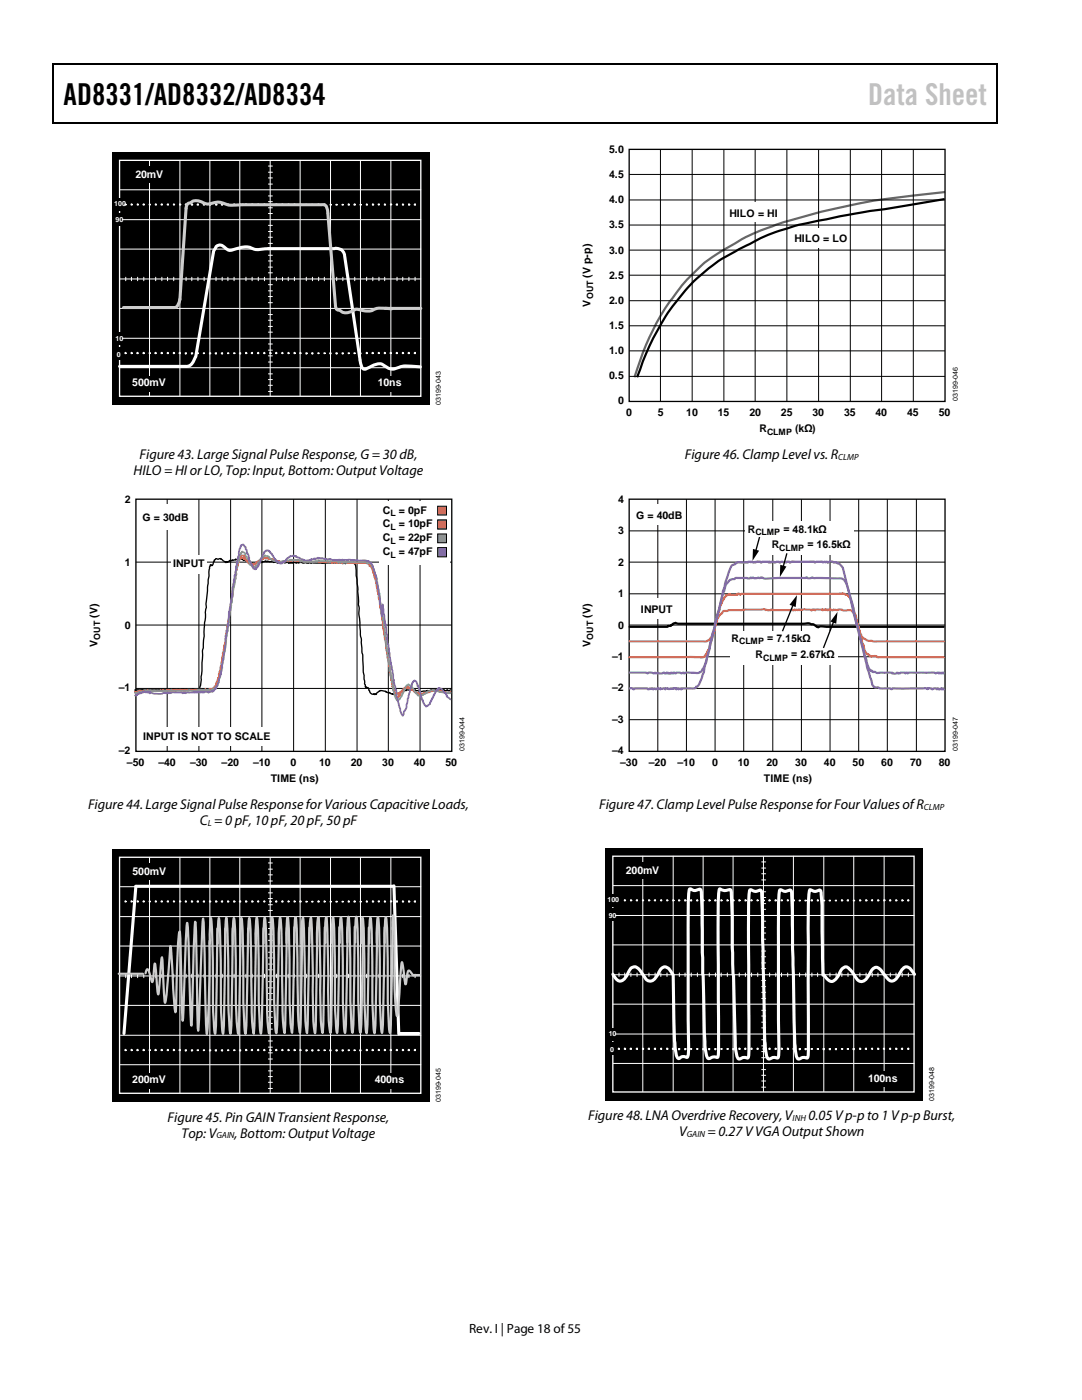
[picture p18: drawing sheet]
<svg xmlns="http://www.w3.org/2000/svg" width="216mm" height="279mm" viewBox="0 0 216 279" stroke-linecap="round" stroke-linejoin="round" font-family="sans-serif">
<defs><g id="words">
<text font-size="6" x="12.7" y="20.9">AD8331/AD8332/AD8334</text>
<text font-size="6" fill="#c1c1c1" x="173.2" y="20.9">Data Sheet</text>
<g font-size="2.8">
<text x="26.6" y="94.8">HILO = HI or LO, Top: Input, Bottom: Output Voltage</text>
<text x="27.9" y="91.7">Figure 43. Large Signal Pulse Response, G = 30 dB,</text>
<text x="136.7" y="91.7">Figure 46. Clamp Level vs. R</text>
<text x="17.6" y="161.5">Figure 44. Large Signal Pulse Response for Various Capacitive Loads,</text>
<text x="119.5" y="161.5">Figure 47. Clamp Level Pulse Response forFourValues of R</text>
<text x="39.9" y="164.6">C = 0 pF, 10 pF, 20 pF, 50 pF</text>
<text x="33.4" y="223.9">Figure 45. Pin GAIN Transient Response,</text>
<text x="36.2" y="227">Top: V</text>
<text x="46.8" y="227">, Bottom: Output Voltage</text>
<text x="117.3" y="223.6">Figure 48. LNA Overdrive Recovery, V</text>
<text x="135.5" y="226.7">V</text>
<text x="141.2" y="226.7">= 0.27 V VGA Output Shown</text>
<text x="161.3" y="223.6">0.05 V p-p to 1 V p-p Burst,</text>
</g>
<text font-size="2.7" x="93.6" y="266">Rev. I | Page 18 of55</text>
<g font-size="2.1" fill="#fff">
<text x="27" y="35.6">20mV</text>
<text x="26.4" y="77">500mV</text>
<text x="75.4" y="77">10ns</text>
<text x="26.5" y="174.7">500mV</text>
<text x="124.9" y="174.5">200mV</text>
<text x="173.2" y="215.9">100ns</text>
<text x="26.4" y="216.2">200mV</text>
<text x="74.8" y="216.2">400ns</text>
</g>
<g font-size="2.1">
<text x="121.6" y="30.5">5.0</text>
<text x="121.6" y="35.5">4.5</text>
<text x="121.6" y="40.6">4.0</text>
<text x="121.6" y="45.6">3.5</text>
<text x="145.5" y="43.4">HILO = HI</text>
<text x="121.6" y="50.6">3.0</text>
<text x="158.5" y="48.3">HILO = LO</text>
<text x="117.9" y="55.4" transform="rotate(-90 117.9 55.4)">(V p-p)</text>
<text x="121.6" y="55.6">2.5</text>
<text x="117.9" y="61.2" transform="rotate(-90 117.9 61.2)">V</text>
<text x="121.6" y="60.6">2.0</text>
<text x="121.6" y="65.6">1.5</text>
<text x="121.6" y="70.7">1.0</text>
<text x="121.6" y="75.7">0.5</text>
<text x="123.3" y="80.7">0</text>
<text x="124.9" y="83">0</text>
<text x="131.2" y="83">5</text>
<text x="136.9" y="83">10</text>
<text x="143.2" y="83">15</text>
<text x="149.5" y="83">20</text>
<text x="155.8" y="83">25</text>
<text x="162.1" y="83">30</text>
<text x="168.4" y="83">35</text>
<text x="174.7" y="83">40</text>
<text x="181" y="83">45</text>
<text x="187.3" y="83">50</text>
<text x="151.5" y="86.3">R</text>
<text x="158.7" y="86.3">(kΩ)</text>
<text x="24.9" y="100.3">2</text>
<text x="123.3" y="100.3">4</text>
<text x="28.4" y="103.9">G = 30dB</text>
<text x="76.4" y="102.5">C</text>
<text x="76.4" y="105.3">C</text>
<text x="79.6" y="105.3">= 10pF</text>
<text x="79.6" y="102.5">= 0pF</text>
<text x="123.3" y="106.6">3</text>
<text x="126.9" y="103.5">G = 40dB</text>
<text x="149.2" y="106.3">R</text>
<text x="156.3" y="106.3">= 48.1kΩ</text>
<text x="24.9" y="112.9">1</text>
<text x="34.5" y="113.2">INPUT</text>
<text x="76.4" y="108">C</text>
<text x="76.4" y="110.8">C</text>
<text x="79.6" y="110.8">= 47pF</text>
<text x="79.6" y="108">= 22pF</text>
<text x="123.3" y="112.9">2</text>
<text x="154" y="109.4">R</text>
<text x="161.1" y="109.4">= 16.5kΩ</text>
<text x="123.3" y="119.2">1</text>
<text x="19.4" y="123.3" transform="rotate(-90 19.4 123.3)">(V)</text>
<text x="24.9" y="125.4">0</text>
<text x="117.9" y="123.3" transform="rotate(-90 117.9 123.3)">(V)</text>
<text x="123.3" y="125.4">0</text>
<text x="127.9" y="122.4">INPUT</text>
<text x="19.4" y="129.1" transform="rotate(-90 19.4 129.1)">V</text>
<text x="117.9" y="129.1" transform="rotate(-90 117.9 129.1)">V</text>
<text x="122.1" y="131.7">–1</text>
<text x="146" y="128.1">R</text>
<text x="150.8" y="131.3">R</text>
<text x="153.1" y="128.1">= 7.15kΩ</text>
<text x="157.9" y="131.3">= 2.67kΩ</text>
<text x="23.7" y="138">–1</text>
<text x="122.1" y="138">–2</text>
<text x="28.6" y="147.7">INPUT IS NOT TO SCALE</text>
<text x="122.1" y="144.3">–3</text>
<text x="23.7" y="150.5">–2</text>
<text x="25.3" y="152.8">–50</text>
<text x="31.6" y="152.8">–40</text>
<text x="37.9" y="152.8">–30</text>
<text x="44.2" y="152.8">–20</text>
<text x="50.5" y="152.8">–10</text>
<text x="58" y="152.8">0</text>
<text x="63.7" y="152.8">10</text>
<text x="70" y="152.8">20</text>
<text x="76.3" y="152.8">30</text>
<text x="82.6" y="152.8">40</text>
<text x="88.9" y="152.8">50</text>
<text x="122.1" y="150.5">–4</text>
<text x="123.8" y="152.8">–30</text>
<text x="129.5" y="152.8">–20</text>
<text x="135.2" y="152.8">–10</text>
<text x="142.1" y="152.8">0</text>
<text x="147.2" y="152.8">10</text>
<text x="153" y="152.8">20</text>
<text x="158.7" y="152.8">30</text>
<text x="164.4" y="152.8">40</text>
<text x="170.1" y="152.8">50</text>
<text x="175.9" y="152.8">60</text>
<text x="181.6" y="152.8">70</text>
<text x="187.3" y="152.8">80</text>
<text x="54" y="156.1">TIME (ns)</text>
<text x="152.4" y="156.1">TIME (ns)</text>
</g>
<g font-size="1.8">
<text x="118.4" y="59.8" transform="rotate(-90 118.4 59.8)">OUT</text>
<text x="153.1" y="86.8">CLMP</text>
<text x="167.3" y="91.8">CLMP</text>
<text x="77.9" y="103">L</text>
<text x="77.9" y="105.8">L</text>
<text x="150.7" y="106.8">CLMP</text>
<text x="77.9" y="111.3">L</text>
<text x="77.9" y="108.6">L</text>
<text x="155.5" y="109.9">CLMP</text>
<text x="20" y="127.7" transform="rotate(-90 20 127.7)">OUT</text>
<text x="118.4" y="127.7" transform="rotate(-90 118.4 127.7)">OUT</text>
<text x="147.5" y="128.6">CLMP</text>
<text x="152.3" y="131.9">CLMP</text>
<text x="184.4" y="161.7">CLMP</text>
<text x="41.4" y="164.8">L</text>
<text x="43.2" y="227.2">GAIN</text>
<text x="137" y="226.9">GAIN</text>
<text x="158.2" y="223.7">INH</text>
</g>
<g font-size="1.4" fill="#fff">
<text x="22.8" y="41.2">100</text>
<text x="23" y="44.3">90</text>
<text x="23" y="68">10</text>
<text x="23.3" y="71.2">0</text>
<text x="121.2" y="180.1">100</text>
<text x="121.5" y="183.2">90</text>
<text x="121.5" y="206.8">10</text>
<text x="121.7" y="210">0</text>
</g>
<g font-size="1.4">
<text x="88" y="80.9" transform="rotate(-90 88 80.9)">03199-043</text>
<text x="191.1" y="80.1" transform="rotate(-90 191.1 80.1)">03199-046</text>
<text x="92.7" y="149.9" transform="rotate(-90 92.7 149.9)">03199-044</text>
<text x="191.1" y="149.9" transform="rotate(-90 191.1 149.9)">03199-047</text>
<text x="88" y="220" transform="rotate(-90 88 220)">03199-045</text>
<text x="186.4" y="219.7" transform="rotate(-90 186.4 219.7)">03199-048</text>
</g>
</g></defs>
<path d="M10.5 12.7h.3v1h-.3zM10.5 12.7h.3v.3h-.3zM133.3 12.7h.3v.3h-.3zM198.8 12.7h.2v1h-.2zM198.8 12.7h.2v.3h-.2zM10.5 24.4h.3v.2h-.3zM22.4 30.4h63.2v50.4h-63.2zM133.1 24.4h.2v.2h-.2zM198.8 24.4h.2v.2h-.2z" fill="#000"/>
<path d="M10.7 13.7v10.7M10.8 12.8h122.5M133.6 12.8h65.2M198.9 13.7v10.7M10.8 24.5h188" fill="none" stroke="#000" stroke-width=".25"/>
<path d="M23.9 32h60.1v47.1h-60.1z" fill="none" stroke="#fff" stroke-width=".26"/>
<g fill="none" stroke="#fff" stroke-width=".2">
<path d="M23.9 37.9h60.1M29.8 32v47M35.9 32v47M41.9 32v47M47.8 32v47M53.6 39.1h.8M53.6 35.5h.8M53.6 34.4h.8M53.6 33.1h.8M53.6 36.7h.8M53.9 32.1v46.9M59.9 32v47"/>
<path d="M66 32v47M71.9 32v47M78 32v47M23.9 55.3v.7M23.9 49.7h60.1M23.9 55.7h60.1M23.9 43.8h60.1M25.1 55.3v.7M26.2 55.3v.7M27.5 55.3v.7M28.7 55.3v.7M31.1 55.3v.7"/>
<path d="M32.3 55.3v.7M33.4 55.3v.7M34.7 55.3v.7M37.1 55.3v.7M38.3 55.3v.7M39.5 55.3v.7M40.7 55.3v.7M43.1 55.3v.7M44.3 55.3v.7M45.5 55.3v.7M46.7 55.3v.7M49.1 55.3v.7"/>
<path d="M50.3 55.3v.7M51.5 55.3v.7M52.8 55.3v.7M53.6 40.2h.8M53.6 42.6h.8M53.6 41.5h.8M53.6 59.2h.8M53.6 58h.8M53.6 56.8h.8M53.6 47.3h.8M53.6 52.1h.8M53.6 50.9h.8"/>
<path d="M53.6 54.4h.8M53.6 53.3h.8M53.6 46.2h.8M53.6 45h.8M53.6 48.6h.8M55.1 55.3v.7M56.4 55.3v.7M57.5 55.3v.7M58.7 55.3v.7M61.1 55.3v.7M62.3 55.3v.7M63.6 55.3v.7"/>
<path d="M64.7 55.3v.7M67.2 55.3v.7M68.4 55.3v.7M69.6 55.3v.7M70.8 55.3v.7M73.2 55.3v.7M74.4 55.3v.7M75.6 55.3v.7M76.8 55.3v.7M79.2 55.3v.7M80.4 55.3v.7M81.6 55.3v.7"/>
<path d="M82.8 55.3v.7M23.9 61.5h60.1M23.9 73.4h60.1M24 67.5h60M53.6 71h.8M53.6 75.8h.8M53.6 74.6h.8M53.6 78.1h.8M53.6 76.9h.8M53.6 69.9h.8M53.6 68.7h.8M53.6 72.2h.8"/>
<path d="M53.6 63.9h.8M53.6 62.8h.8M53.6 66.3h.8M53.6 65.1h.8M53.6 60.4h.8"/>
</g>
<path d="M25 40.7l.2 .2h-.2z" fill-rule="evenodd" fill="#fff"/>
<path d="M25 40.7l.2 .2h-.2z" fill="none" stroke="#fff" stroke-width=".2"/>
<path d="M28.6 40.7h.2v.2h-.3z" fill-rule="evenodd" fill="#fff"/>
<path d="M28.6 40.7h.2v.2h-.3z" fill="none" stroke="#fff" stroke-width=".2"/>
<path d="M29.8 40.7l.2 .2h-.2z" fill-rule="evenodd" fill="#fff"/>
<path d="M29.8 40.7l.2 .2h-.2z" fill="none" stroke="#fff" stroke-width=".2"/>
<path d="M27.4 40.7l.2 .2h-.1z" fill-rule="evenodd" fill="#fff"/>
<path d="M27.4 40.7l.2 .2h-.1z" fill="none" stroke="#fff" stroke-width=".2"/>
<path d="M26.2 40.7l.2 .2h-.2z" fill-rule="evenodd" fill="#fff"/>
<path d="M26.2 40.7l.2 .2h-.2z" fill="none" stroke="#fff" stroke-width=".2"/>
<path d="M31 40.7l.2 .2h-.1z" fill-rule="evenodd" fill="#fff"/>
<path d="M31 40.7l.2 .2h-.1z" fill="none" stroke="#fff" stroke-width=".2"/>
<path d="M34.7 40.7l.1 .2h-.1z" fill-rule="evenodd" fill="#fff"/>
<path d="M34.7 40.7l.1 .2h-.1z" fill="none" stroke="#fff" stroke-width=".2"/>
<path d="M35.8 40.7l.3 .2h-.2z" fill-rule="evenodd" fill="#fff"/>
<path d="M35.8 40.7l.3 .2h-.2z" fill="none" stroke="#fff" stroke-width=".2"/>
<path d="M33.4 40.7h.2v.2h-.3z" fill-rule="evenodd" fill="#fff"/>
<path d="M33.4 40.7h.2v.2h-.3z" fill="none" stroke="#fff" stroke-width=".2"/>
<path d="M32.2 40.7h.2v.2h-.3z" fill-rule="evenodd" fill="#fff"/>
<path d="M32.2 40.7h.2v.2h-.3z" fill="none" stroke="#fff" stroke-width=".2"/>
<path d="M37 40.7l.2 .2h-.2z" fill-rule="evenodd" fill="#fff"/>
<path d="M37 40.7l.2 .2h-.2z" fill="none" stroke="#fff" stroke-width=".2"/>
<path d="M40.6 40.7h.1l.1 .2h-.2z" fill-rule="evenodd" fill="#fff"/>
<path d="M40.6 40.7h.1l.1 .2h-.2z" fill="none" stroke="#fff" stroke-width=".2"/>
<path d="M41.8 40.7l.2 .2h-.2z" fill-rule="evenodd" fill="#fff"/>
<path d="M41.8 40.7l.2 .2h-.2z" fill="none" stroke="#fff" stroke-width=".2"/>
<path d="M39.4 40.7h.2v.2h-.2z" fill-rule="evenodd" fill="#fff"/>
<path d="M39.4 40.7h.2v.2h-.2z" fill="none" stroke="#fff" stroke-width=".2"/>
<path d="M38.2 40.7l.2 .2h-.2z" fill-rule="evenodd" fill="#fff"/>
<path d="M38.2 40.7l.2 .2h-.2z" fill="none" stroke="#fff" stroke-width=".2"/>
<path d="M43 40.7l.3 .2h-.3z" fill-rule="evenodd" fill="#fff"/>
<path d="M43 40.7l.3 .2h-.3z" fill="none" stroke="#fff" stroke-width=".2"/>
<path d="M46.6 40.7l.3 .2h-.3z" fill-rule="evenodd" fill="#fff"/>
<path d="M46.6 40.7l.3 .2h-.3z" fill="none" stroke="#fff" stroke-width=".2"/>
<path d="M47.8 40.7h.2v.2h-.2z" fill-rule="evenodd" fill="#fff"/>
<path d="M47.8 40.7h.2v.2h-.2z" fill="none" stroke="#fff" stroke-width=".2"/>
<path d="M45.5 40.7l.1 .2h-.2z" fill-rule="evenodd" fill="#fff"/>
<path d="M45.5 40.7l.1 .2h-.2z" fill="none" stroke="#fff" stroke-width=".2"/>
<path d="M44.2 40.7h.2v.2h-.2z" fill-rule="evenodd" fill="#fff"/>
<path d="M44.2 40.7h.2v.2h-.2z" fill="none" stroke="#fff" stroke-width=".2"/>
<path d="M49 40.7l.3 .2h-.3z" fill-rule="evenodd" fill="#fff"/>
<path d="M49 40.7l.3 .2h-.3z" fill="none" stroke="#fff" stroke-width=".2"/>
<path d="M52.6 40.7h.2l.1 .2h-.3z" fill-rule="evenodd" fill="#fff"/>
<path d="M52.6 40.7h.2l.1 .2h-.3z" fill="none" stroke="#fff" stroke-width=".2"/>
<path d="M53.8 40.7l.3 .2h-.3z" fill-rule="evenodd" fill="#fff"/>
<path d="M53.8 40.7l.3 .2h-.3z" fill="none" stroke="#fff" stroke-width=".2"/>
<path d="M51.4 40.7h.2v.2h-.2z" fill-rule="evenodd" fill="#fff"/>
<path d="M51.4 40.7h.2v.2h-.2z" fill="none" stroke="#fff" stroke-width=".2"/>
<path d="M50.2 40.7l.3 .2h-.3z" fill-rule="evenodd" fill="#fff"/>
<path d="M50.2 40.7l.3 .2h-.3z" fill="none" stroke="#fff" stroke-width=".2"/>
<path d="M55 40.7h.2v.2h-.2z" fill-rule="evenodd" fill="#fff"/>
<path d="M55 40.7h.2v.2h-.2z" fill="none" stroke="#fff" stroke-width=".2"/>
<path d="M58.7 40.7l.2 .2h-.2z" fill-rule="evenodd" fill="#fff"/>
<path d="M58.7 40.7l.2 .2h-.2z" fill="none" stroke="#fff" stroke-width=".2"/>
<path d="M59.9 40.7h.2v.2h-.2z" fill-rule="evenodd" fill="#fff"/>
<path d="M59.9 40.7h.2v.2h-.2z" fill="none" stroke="#fff" stroke-width=".2"/>
<path d="M57.5 40.7h.1l.1 .2h-.2z" fill-rule="evenodd" fill="#fff"/>
<path d="M57.5 40.7h.1l.1 .2h-.2z" fill="none" stroke="#fff" stroke-width=".2"/>
<path d="M56.3 40.7h.2v.2h-.2z" fill-rule="evenodd" fill="#fff"/>
<path d="M56.3 40.7h.2v.2h-.2z" fill="none" stroke="#fff" stroke-width=".2"/>
<path d="M61 40.8l.3 .1h-.3z" fill-rule="evenodd" fill="#fff"/>
<path d="M61 40.8l.3 .1h-.3z" fill="none" stroke="#fff" stroke-width=".2"/>
<path d="M64.7 40.7l.1 .2h-.2z" fill-rule="evenodd" fill="#fff"/>
<path d="M64.7 40.7l.1 .2h-.2z" fill="none" stroke="#fff" stroke-width=".2"/>
<path d="M65.9 40.8l.2 .1h-.2z" fill-rule="evenodd" fill="#fff"/>
<path d="M65.9 40.8l.2 .1h-.2z" fill="none" stroke="#fff" stroke-width=".2"/>
<path d="M63.5 40.7h.2v.2h-.2z" fill-rule="evenodd" fill="#fff"/>
<path d="M63.5 40.7h.2v.2h-.2z" fill="none" stroke="#fff" stroke-width=".2"/>
<path d="M62.2 40.8h.2v.1h-.2z" fill-rule="evenodd" fill="#fff"/>
<path d="M62.2 40.8h.2v.1h-.2z" fill="none" stroke="#fff" stroke-width=".2"/>
<path d="M67.1 40.8h.2v.1h-.2z" fill-rule="evenodd" fill="#fff"/>
<path d="M67.1 40.8h.2v.1h-.2z" fill="none" stroke="#fff" stroke-width=".2"/>
<path d="M70.7 40.7h.2v.2h-.2z" fill-rule="evenodd" fill="#fff"/>
<path d="M70.7 40.7h.2v.2h-.2z" fill="none" stroke="#fff" stroke-width=".2"/>
<path d="M71.9 40.8l.2 .1h-.2z" fill-rule="evenodd" fill="#fff"/>
<path d="M71.9 40.8l.2 .1h-.2z" fill="none" stroke="#fff" stroke-width=".2"/>
<path d="M69.5 40.7l.2 .2h-.2z" fill-rule="evenodd" fill="#fff"/>
<path d="M69.5 40.7l.2 .2h-.2z" fill="none" stroke="#fff" stroke-width=".2"/>
<path d="M68.3 40.8h.2v.1h-.2z" fill-rule="evenodd" fill="#fff"/>
<path d="M68.3 40.8h.2v.1h-.2z" fill="none" stroke="#fff" stroke-width=".2"/>
<path d="M73.2 40.7l.1 .2h-.2z" fill-rule="evenodd" fill="#fff"/>
<path d="M73.2 40.7l.1 .2h-.2z" fill="none" stroke="#fff" stroke-width=".2"/>
<path d="M74.3 40.7l.3 .2h-.3z" fill-rule="evenodd" fill="#fff"/>
<path d="M74.3 40.7l.3 .2h-.3z" fill="none" stroke="#fff" stroke-width=".2"/>
<path d="M75.4 40.8h.3l-.1 .1z" fill-rule="evenodd" fill="#fff"/>
<path d="M75.4 40.8h.3l-.1 .1z" fill="none" stroke="#fff" stroke-width=".2"/>
<path d="M76.8 40.7l.1 .2h-.2z" fill-rule="evenodd" fill="#fff"/>
<path d="M76.8 40.7l.1 .2h-.2z" fill="none" stroke="#fff" stroke-width=".2"/>
<path d="M77.9 40.7l.3 .1-.1 .1h-.2z" fill-rule="evenodd" fill="#fff"/>
<path d="M77.9 40.7l.3 .1-.1 .1h-.2z" fill="none" stroke="#fff" stroke-width=".2"/>
<path d="M79.1 40.7h.2v.2h-.2z" fill-rule="evenodd" fill="#fff"/>
<path d="M79.1 40.7h.2v.2h-.2z" fill="none" stroke="#fff" stroke-width=".2"/>
<path d="M80.4 40.7l.1 .2h-.2z" fill-rule="evenodd" fill="#fff"/>
<path d="M80.4 40.7l.1 .2h-.2z" fill="none" stroke="#fff" stroke-width=".2"/>
<path d="M81.5 40.7l.3 .2h-.3z" fill-rule="evenodd" fill="#fff"/>
<path d="M81.5 40.7l.3 .2h-.3z" fill="none" stroke="#fff" stroke-width=".2"/>
<path d="M82.7 40.7h.2v.2h-.2z" fill-rule="evenodd" fill="#fff"/>
<path d="M82.7 40.7h.2v.2h-.2z" fill="none" stroke="#fff" stroke-width=".2"/>
<path d="M25 70.3l.1 .3-.2-.1z" fill-rule="evenodd" fill="#fff"/>
<path d="M25 70.3l.1 .3-.2-.1z" fill="none" stroke="#fff" stroke-width=".2"/>
<path d="M28.6 70.4h.2v.2h-.2z" fill-rule="evenodd" fill="#fff"/>
<path d="M28.6 70.4h.2v.2h-.2z" fill="none" stroke="#fff" stroke-width=".2"/>
<path d="M29.8 70.3l.2 .3-.3-.1z" fill-rule="evenodd" fill="#fff"/>
<path d="M29.8 70.3l.2 .3-.3-.1z" fill="none" stroke="#fff" stroke-width=".2"/>
<path d="M27.3 70.4h.2v.2h-.2z" fill-rule="evenodd" fill="#fff"/>
<path d="M27.3 70.4h.2v.2h-.2z" fill="none" stroke="#fff" stroke-width=".2"/>
<path d="M26.2 70.4l.2 .1-.2 .1z" fill-rule="evenodd" fill="#fff"/>
<path d="M26.2 70.4l.2 .1-.2 .1z" fill="none" stroke="#fff" stroke-width=".2"/>
<path d="M30.9 70.4h.2v.2h-.2z" fill-rule="evenodd" fill="#fff"/>
<path d="M30.9 70.4h.2v.2h-.2z" fill="none" stroke="#fff" stroke-width=".2"/>
<path d="M34.6 70.4l.2 .1-.2 .1z" fill-rule="evenodd" fill="#fff"/>
<path d="M34.6 70.4l.2 .1-.2 .1z" fill="none" stroke="#fff" stroke-width=".2"/>
<path d="M35.8 70.4h.2v.2h-.2z" fill-rule="evenodd" fill="#fff"/>
<path d="M35.8 70.4h.2v.2h-.2z" fill="none" stroke="#fff" stroke-width=".2"/>
<path d="M33.4 70.4l.1-.1 .1 .3h-.2z" fill-rule="evenodd" fill="#fff"/>
<path d="M33.4 70.4l.1-.1 .1 .3h-.2z" fill="none" stroke="#fff" stroke-width=".2"/>
<path d="M32.2 70.4h.2v.2h-.2z" fill-rule="evenodd" fill="#fff"/>
<path d="M32.2 70.4h.2v.2h-.2z" fill="none" stroke="#fff" stroke-width=".2"/>
<path d="M37 70.4h.2v.2h-.2z" fill-rule="evenodd" fill="#fff"/>
<path d="M37 70.4h.2v.2h-.2z" fill="none" stroke="#fff" stroke-width=".2"/>
<path d="M40.6 70.4l.2 .1-.2 .1z" fill-rule="evenodd" fill="#fff"/>
<path d="M40.6 70.4l.2 .1-.2 .1z" fill="none" stroke="#fff" stroke-width=".2"/>
<path d="M41.8 70.4h.2v.2h-.2z" fill-rule="evenodd" fill="#fff"/>
<path d="M41.8 70.4h.2v.2h-.2z" fill="none" stroke="#fff" stroke-width=".2"/>
<path d="M39.4 70.4h.2v.2h-.2z" fill-rule="evenodd" fill="#fff"/>
<path d="M39.4 70.4h.2v.2h-.2z" fill="none" stroke="#fff" stroke-width=".2"/>
<path d="M38.2 70.4h.2v.2h-.2z" fill-rule="evenodd" fill="#fff"/>
<path d="M38.2 70.4h.2v.2h-.2z" fill="none" stroke="#fff" stroke-width=".2"/>
<path d="M43 70.4h.2l-.1 .3z" fill-rule="evenodd" fill="#fff"/>
<path d="M43 70.4h.2l-.1 .3z" fill="none" stroke="#fff" stroke-width=".2"/>
<path d="M46.6 70.4l.3 .1-.3 .1z" fill-rule="evenodd" fill="#fff"/>
<path d="M46.6 70.4l.3 .1-.3 .1z" fill="none" stroke="#fff" stroke-width=".2"/>
<path d="M47.8 70.4h.2l-.1 .3z" fill-rule="evenodd" fill="#fff"/>
<path d="M47.8 70.4h.2l-.1 .3z" fill="none" stroke="#fff" stroke-width=".2"/>
<path d="M45.4 70.4l.3 .1-.3 .1z" fill-rule="evenodd" fill="#fff"/>
<path d="M45.4 70.4l.3 .1-.3 .1z" fill="none" stroke="#fff" stroke-width=".2"/>
<path d="M44.2 70.4h.2l-.1 .3z" fill-rule="evenodd" fill="#fff"/>
<path d="M44.2 70.4h.2l-.1 .3z" fill="none" stroke="#fff" stroke-width=".2"/>
<path d="M49 70.4l.3 .1-.3 .1z" fill-rule="evenodd" fill="#fff"/>
<path d="M49 70.4l.3 .1-.3 .1z" fill="none" stroke="#fff" stroke-width=".2"/>
<path d="M52.6 70.4l.2-.1v.3h-.2z" fill-rule="evenodd" fill="#fff"/>
<path d="M52.6 70.4l.2-.1v.3h-.2z" fill="none" stroke="#fff" stroke-width=".2"/>
<path d="M53.8 70.4l.3 .1-.3 .1z" fill-rule="evenodd" fill="#fff"/>
<path d="M53.8 70.4l.3 .1-.3 .1z" fill="none" stroke="#fff" stroke-width=".2"/>
<path d="M51.4 70.4h.2v.2h-.2z" fill-rule="evenodd" fill="#fff"/>
<path d="M51.4 70.4h.2v.2h-.2z" fill="none" stroke="#fff" stroke-width=".2"/>
<path d="M50.2 70.4h.2v.2h-.2z" fill-rule="evenodd" fill="#fff"/>
<path d="M50.2 70.4h.2v.2h-.2z" fill="none" stroke="#fff" stroke-width=".2"/>
<path d="M55 70.4h.2v.2h-.2z" fill-rule="evenodd" fill="#fff"/>
<path d="M55 70.4h.2v.2h-.2z" fill="none" stroke="#fff" stroke-width=".2"/>
<path d="M58.7 70.4l.2 .1-.2 .1z" fill-rule="evenodd" fill="#fff"/>
<path d="M58.7 70.4l.2 .1-.2 .1z" fill="none" stroke="#fff" stroke-width=".2"/>
<path d="M59.9 70.4l.1-.1v.3h-.1z" fill-rule="evenodd" fill="#fff"/>
<path d="M59.9 70.4l.1-.1v.3h-.1z" fill="none" stroke="#fff" stroke-width=".2"/>
<path d="M57.5 70.3l.1 .3-.2-.1z" fill-rule="evenodd" fill="#fff"/>
<path d="M57.5 70.3l.1 .3-.2-.1z" fill="none" stroke="#fff" stroke-width=".2"/>
<path d="M56.3 70.4l.1-.1v.3h-.1z" fill-rule="evenodd" fill="#fff"/>
<path d="M56.3 70.4l.1-.1v.3h-.1z" fill="none" stroke="#fff" stroke-width=".2"/>
<path d="M61 70.4h.2v.2h-.2z" fill-rule="evenodd" fill="#fff"/>
<path d="M61 70.4h.2v.2h-.2z" fill="none" stroke="#fff" stroke-width=".2"/>
<path d="M64.6 70.4l.3 .1-.3 .1z" fill-rule="evenodd" fill="#fff"/>
<path d="M64.6 70.4l.3 .1-.3 .1z" fill="none" stroke="#fff" stroke-width=".2"/>
<path d="M65.8 70.4h.2v.3z" fill-rule="evenodd" fill="#fff"/>
<path d="M65.8 70.4h.2v.3z" fill="none" stroke="#fff" stroke-width=".2"/>
<path d="M63.5 70.4h.1v.2h-.1z" fill-rule="evenodd" fill="#fff"/>
<path d="M63.5 70.4h.1v.2h-.1z" fill="none" stroke="#fff" stroke-width=".2"/>
<path d="M62.2 70.4h.2l-.1 .3z" fill-rule="evenodd" fill="#fff"/>
<path d="M62.2 70.4h.2l-.1 .3z" fill="none" stroke="#fff" stroke-width=".2"/>
<path d="M67.1 70.4h.2l-.1 .3z" fill-rule="evenodd" fill="#fff"/>
<path d="M67.1 70.4h.2l-.1 .3z" fill="none" stroke="#fff" stroke-width=".2"/>
<path d="M70.7 70.4h.1v.2h-.1z" fill-rule="evenodd" fill="#fff"/>
<path d="M70.7 70.4h.1v.2h-.1z" fill="none" stroke="#fff" stroke-width=".2"/>
<path d="M71.8 70.4h.2l-.1 .3z" fill-rule="evenodd" fill="#fff"/>
<path d="M71.8 70.4h.2l-.1 .3z" fill="none" stroke="#fff" stroke-width=".2"/>
<path d="M69.5 70.4l.2 .1-.2 .1z" fill-rule="evenodd" fill="#fff"/>
<path d="M69.5 70.4l.2 .1-.2 .1z" fill="none" stroke="#fff" stroke-width=".2"/>
<path d="M68.3 70.4l.2 .1-.1 .2z" fill-rule="evenodd" fill="#fff"/>
<path d="M68.3 70.4l.2 .1-.1 .2z" fill="none" stroke="#fff" stroke-width=".2"/>
<path d="M73.1 70.4l.2 .1-.2 .1z" fill-rule="evenodd" fill="#fff"/>
<path d="M73.1 70.4l.2 .1-.2 .1z" fill="none" stroke="#fff" stroke-width=".2"/>
<path d="M74.3 70.4h.2v.2h-.2z" fill-rule="evenodd" fill="#fff"/>
<path d="M74.3 70.4h.2v.2h-.2z" fill="none" stroke="#fff" stroke-width=".2"/>
<path d="M75.5 70.4l.1-.1 .1 .2h-.2z" fill-rule="evenodd" fill="#fff"/>
<path d="M75.5 70.4l.1-.1 .1 .2h-.2z" fill="none" stroke="#fff" stroke-width=".2"/>
<path d="M76.7 70.4l.2 .1-.2 .1z" fill-rule="evenodd" fill="#fff"/>
<path d="M76.7 70.4l.2 .1-.2 .1z" fill="none" stroke="#fff" stroke-width=".2"/>
<path d="M77.9 70.4h.2v.1h-.3z" fill-rule="evenodd" fill="#fff"/>
<path d="M77.9 70.4h.2v.1h-.3z" fill="none" stroke="#fff" stroke-width=".2"/>
<path d="M79.1 70.4l.1-.1 .1 .3h-.2z" fill-rule="evenodd" fill="#fff"/>
<path d="M79.1 70.4l.1-.1 .1 .3h-.2z" fill="none" stroke="#fff" stroke-width=".2"/>
<path d="M80.3 70.4l.2 .1-.2 .1z" fill-rule="evenodd" fill="#fff"/>
<path d="M80.3 70.4l.2 .1-.2 .1z" fill="none" stroke="#fff" stroke-width=".2"/>
<path d="M81.5 70.4h.2v.2h-.2z" fill-rule="evenodd" fill="#fff"/>
<path d="M81.5 70.4h.2v.2h-.2z" fill="none" stroke="#fff" stroke-width=".2"/>
<path d="M82.7 70.4h.2v.2h-.2z" fill-rule="evenodd" fill="#fff"/>
<path d="M82.7 70.4h.2v.2h-.2z" fill="none" stroke="#fff" stroke-width=".2"/>
<g fill="#000">
<path d="M29.2 33.1h1.5v3.3h-1.5z" fill-rule="evenodd"/>
<path d="M23.3 42.4h1v2.6h-1z" fill-rule="evenodd"/>
<path d="M23.3 39.5h1v2.5h-1z" fill-rule="evenodd"/>
<path d="M23.3 69.3h1v2.4h-1z" fill-rule="evenodd"/>
<path d="M23.3 66.3h1v2.5h-1z" fill-rule="evenodd"/>
<path d="M29 75h1.4v3.1h-1.4z" fill-rule="evenodd"/>
<path d="M77.4 75h1.5v3.1h-1.5z" fill-rule="evenodd"/>
</g>
<path d="M42.6 50.4l-3.5 20.8M53.6 49.6h13.1M53.7 49.6l-1.3 .1a4.3 4.3 0 0 1-2.9-.4 9.3 9.3 0 0 0-3.4 .7 1.99 1.99 0 0 1-1.7-.9 1.1 1.1 0 0 0-1.6 .7l-.2 .5M66.9 49.5a1.59 1.59 0 0 1 1.9 1.4M68.8 51l3 20.8M39 71.3l-.2 .4a1.89 1.89 0 0 1-1.8 1.4h-13.1M71.8 71.9l.1 .4a1.62 1.62 0 0 0 .7 1.4l.7-.2a3.9 3.9 0 0 1 2.9-.8 2.73 2.73 0 0 0 3.2 .7 6.9 6.9 0 0 1 3.8-.2h.7" fill="none" stroke="#fff" stroke-width=".61"/>
<path d="M35.9 59.7l-.1 .5a1.3 1.3 0 0 1-1 1.2M48.4 40.9a6.1 6.1 0 0 1-3.7-.3l-.9-.2h-.9a2.86 2.86 0 0 1-2.9-.2l-.9-.2a.96 .96 0 0 0-1 .5 .86 .86 0 0 0-1 1.1l-1.2 18.2M48.5 40.9h15.8M64.5 40.9a1.01 1.01 0 0 1 .9 1.1v.5M65.4 42.6l1.5 18.2M24.6 61.4h10.2M66.9 60.9a.9 .9 0 0 0 1 1.1 1.83 1.83 0 0 0 2.4 .1l.2-.1a1.37 1.37 0 0 1 1.7-.1 3.5 3.5 0 0 0 3-.3h3M76.8 61.6h7.2" fill="none" stroke="#cdcdcd" stroke-width=".61"/>
<path d="M27.1 99.6h63v50.4h-63z" fill="none" stroke="#000" stroke-width=".26"/>
<path d="M33.4 99.6v50.4M39.7 99.6v50.4M46 99.6v50.4M52.3 99.6v50.4M58.6 99.6v50.4M64.9 99.6v50.4M71.2 99.6v50.4M77.5 99.6v50.4M83.8 99.6v50.4M27.1 112.2h63M27.1 137.4h63M27.1 124.7h63" fill="none" stroke="#000" stroke-width=".2"/>
<g fill="#fff">
<path d="M32.3 100.5h1.8v5.2h-1.8z"/>
<path d="M34.2 110.7h7.1v3.8h-7.1z"/>
<path d="M27.9 145.1h26.5v3.8h-26.5z"/>
</g>
<path d="M26.9 137.7l.1 .1 .5-.1 .1 .1 .4-.1 .2 .1 .1-.1h.7l.3-.1 .2 .1 .3-.1 .4 .1 .1-.1 .4 .1 .3-.1 .6 .1 .1-.1a.46 .46 0 0 0 .7 0v.1l.3-.1 .4 .1 .1-.1 .3 .1v-.1l.3 .1v-.1l.3 .1 .2-.1 .7 .1 .6-.1 .2 .1v-.1l.3 .2a.4 .4 0 0 1 .7-.1l.1-.1 .1 .1 .7-.1 .1 .1v-.1l.5 .1 .2-.1 .1 .1v-.1l1 .1 .4-.9 .3-2.5 .1-4.4 .2-.6 .1-2.4 .3-4.8 .2-.9-.1-.7 .6-6.6 .3-1.2 .2 .2 .2-.1 .4-.8v-.3l.4-.2 .3 .1 .6-.1 1 .8v-.1v.1l.2-.2v.1l.3-.1 .3-.3 .1 .1 .3-.1a3.9 3.9 0 0 1 2.3-.1v.1l.1-.1 1.1 .6h.7l.6 .1 .1-.2 .2 .2 .7-.1 .1-.2 .1 .2 .7-.4 .1 .2 .2-.1 .1 .1h1.1l.1 .2 .2-.2a.8 .8 0 0 0 1 .1l.1 .2 1.6-.2v.2v-.2l.1 .2h.5v-.2l.3 .2 .3-.2 .3 .2 .4-.2 .1 .2 .8-.2v.1h1l.2 .1 .1-.1 .5 .1 .3-.1 1 .1 .4-.1 .7 .1h3.8l.1 .1 .2-.2 .3 .2 .3-.2 1.4 .1a2.26 2.26 0 0 1 .5 2.2l.3 2.6 .1 3.5 .2 .7-.1 1 .3 4.3 .2 1 .1 2.4 .2 .7 .1 3.1 .2 2.5 .2 .7 .1-.1 .1 .2 .4 .1 .2 .5a.65 .65 0 0 0 .9 .6l.2 .2 .1-.2 .2 .2a1.41 1.41 0 0 1 1.9-.6l1.6 .6 .2-.2h.8l.6-.5 .2 .2v-.3h.6v-.1l.1 .1 .1-.1h.5l.1-.1 .5 .1h.5l.1 .1 .8 .2 1.6-.1v-.1l.3 .1 .3-.1 .1-.1 .1 .1 .3-.1 .1 .2 .1-.2 .2 .1v-.1l.4 .1v-.1v.1l.3-.1v.1l.1-.1 .2 .1v-.1l.1 .1 .1-.1v.1l.3-.1v.1l.1-.1 .2 .1v-.1l.2 .1 .5-.1 .3 .1 .3-.1" fill="none" stroke="#000" stroke-width=".26"/>
<path d="M26.9 138.1l.3 .1 .5-.3 .1 .2 .2-.2 .1 .2 .5-.3h.9l1.9 .1 1-.1v-.1l.1 .1h.6l.5-.1 .2 .1h.4v-.1l.3 .1 .3-.1 .2 .1v-.1l.1 .1 .1-.1 .6 .1 .2-.1 .1 .1 .3-.1 .2 .1 .1-.1 .2 .2 .1-.2v.1l.3-.1 .1 .2 .1-.2 .2 .1v-.1l.1 .1 .4-.1 .2 .1 .5-.2 1.8 .1 .2-.1 .3 .1 1-.1a1.94 1.94 0 0 0 1-1.5l.5-1-.1-.5 .3-.6 .2-1.7 .2-.5 .4-2.8 .4-1.1-.1-1 .6-2.8 .1-1.7 .7-3.6v-.9l.8-3.3-.1-.6 .5-2.1 .2-.1a.66 .66 0 0 1 .6-.4 .66 .66 0 0 1 .6 .3 1.51 1.51 0 0 0 2 .7h.2l.1-.3 .4-.1 .5-.4 .6-.3 .2 .2-.1-.1 .7 .1 .1 .1 .1-.1 .3 .1 .2 .1v-.1l.7 .4v-.2v.2l.7 .1v-.1l.3 .1 1.7-.1 .3-.2 1 .1 .2 .1 .2-.1 .1 .1 .1-.1 .4 .2 .1-.1h.2l.2 .1h1.6l.1 .2 .7-.2h1.9h.2v.2l.3-.2 .2 .2v-.2l.3 .2 .1-.2 .2 .1v-.1l.1 .2v-.2l.7 .2 1.4 .1 .5-.2 .6 .2 .2-.2 .2 .2 .6-.2 .1 .2v-.2l.2 .2 .1-.2v.2l.1-.2 .2 .2 .1-.1 .2 .1v-.2l.1 .2v-.2l.3 .2 .1-.2v.2h.5v-.2l.2 .2 1 .2 .1 .4h.2l.3 .4 .9 3.1 .7 3.9v.8l.6 3 .1 1.6 .2 .3 .1 1.5 .2 .2 .1 1.3-.1 .5 .4 1.2-.1 .4 .2 .6 .5 3.8 .2 .2 .3 1.6 .3 .7a.58 .58 0 0 0 .5 .4 .58 .58 0 0 0 .6-.3l.5-.6 .2 .1 .4-.4h.7l.1 .3 .8 .2 .2 .3 .7 .3v-.1l.3 .1h1.2l1.3-.6 .8 .1 .1-.1 .6 .3v-.2l.9 .3v-.1l.5 .1h.7" fill="none" stroke="#e9667f" stroke-width=".35"/>
<path d="M26.9 138.2l.9-.1v-.2l.1 .2 .1-.2h.6v-.1l.2 .2 .6-.2h3.9l.1-.1 .2 .1 .1-.1 .2 .2 .3-.2 .1 .1v-.1v.1l.2-.1 .2 .1 .1-.1 .2 .1v-.1l.1 .1 .8-.1 .4 .1 .1-.1 .3 .1v-.1l.3 .1v-.1l.1 .1 .1-.1 .3-.1h.6l.3 .2v-.1l.5 .1 .2-.1h1.6l.3-.1 1.2 .1a1.81 1.81 0 0 0 1.1-1.3l.3-.7v-.5l.7-2.6 .1-1.7 .2-.1v-.5l.4-2.1v-.7l.2-.5 .6-3.4-.1-.8 .5-3.3a1.51 1.51 0 0 0 .2-1.3l.3-1.2 .1-1.3 .2-.3 .2-.8-.1-.6 .7-2.8 .2-.2v-.1h.7l.7 1.2a1.07 1.07 0 0 0 1.7 .3l.3-.2a2.12 2.12 0 0 1 1.6-.9h.4l.8 .4v-.1l.4 .3 1 .2v-.1l1.1 .1 .5-.1 .1-.1 .1 .1 .2-.1 .2 .1 .8-.2 .8 .2 .1-.2 .1 .2 .1-.2 .1 .2 .7 .1h3.1l.1-.1 1.3 .2 1.2-.1v.2l.2-.2 .4 .2 .1-.2 .6 .2h5.3a1.92 1.92 0 0 1 1.7 1.8l.3 .3-.1 .2 .3 .7 .7 3.8 .1 1.6 .2 .4 .5 3.5 .3 2.7 .3 1.1-.1 .8 .8 3.9v.8l.5 2.7v.4l.2 .1 .1 1.1 .3 .3a.4 .4 0 0 0 .2 .5 .4 .4 0 0 0 .5-.1l.1-.1 .4-.9h.2v-.2l.3-.1a.8 .8 0 0 1 1.2-.4l.1 .3 .6 .3a1.7 1.7 0 0 0 2.2 .5l1.8-.5 1.5 .1v.2h.4l.2 .1 .2-.1 .3 .2 .8-.1" fill="none" stroke="#fe660d" stroke-width=".35"/>
<path d="M26.9 138.2l.3 .2 .4-.3h.6l.1-.2v.2l.9-.3 .1 .1v-.1l.2 .1 .4-.1 .4 .1 .2-.1v.2l.4-.2 .1 .1 1.8 .1 .1-.2 .1 .1 1.1-.1 .1-.1a2.94 2.94 0 0 0 2 .1h1.3h.2l.1-.1 .7 .2 .9-.1 .1-.1 .2 .1 .1-.1 .1 .1v-.1l.1 .1v-.1l.1 .1 .2-.1 .2 .1 .2-.1 .2 .1 .2-.1 .2 .1 .1-.1 .1 .1 .2-.1 .9-.1a2.02 2.02 0 0 0 .9-1.4h.1v-.5l.3-.6v-.3l.2-.2-.1-.3 .3-.9 .4-3.3 .2-.4 .3-2.6 .3-1.3-.1-.6 .2-.2v-.6l.2-.4v-1.8l.5-2.1 .1-1.8 .4-2v-.5l.2-.2-.1-.5 .5-2.5 .3-.7a2.67 2.67 0 0 1 .6-1.8 .96 .96 0 0 1 .8 1l.6 .9 .2 .7h.2l.3 .5h.3l.3-.2v.2l.6-.8a2.24 2.24 0 0 1 1.2-1.4l.1-.2 .8 .3a2.25 2.25 0 0 0 2 1.1h.1l.1-.1 .1 .2 .5-.3h.4l.2-.2 .6 .1 .4-.2 .3 .2 .1-.2 .5 .2v-.2l.5 .1 .4 .2 .3-.2 .5 .3 1.2-.1a1.3 1.3 0 0 0 1.3 0v.2l.4-.2 1.8 .1 .1-.1 1.6 .1 .4 .2v-.1l.1 .1 .3-.2v.2v-.2l.2 .1 .2-.1 .2 .2v-.2v.1l.3-.1 .1 .2v-.2l.1 .2 .1-.2 .2 .2v-.2l.2 .2 .1-.2 .1 .2 .4-.2 .1 .2 .1-.2 .8 .2 2.3 .1v-.2l.9 .8 .5 1.6 .2 .2 .1 1.2 .2 .1 .4 2.4 .1 1.5 .4 2.1v.6l.3 1.3v.9l.6 3.4v.7l1.4 8.7 .3 1.3 .5 .9 .8-.9 .2-.6 .3-.3-.1-.3 .6-.8a.43 .43 0 0 1 .5-.4 .43 .43 0 0 1 .4 .4l.2 .1v.2l.5 .4a2.1 2.1 0 0 0 1.2 1.3l.3-.3h.2l.2-.3h.3l.6-.5 .9-.1 .1-.1v.1l.1-.1v.1l.9 .1 .2 .2 .5 .1 .1-.1 .5 .2 .1-.1 .2 .1 .1-.1 .4 .2v-.2l.3 .2" fill="none" stroke="#66b48c" stroke-width=".35"/>
<path d="M26.9 138.8l1.7-.7 .9 .1 .1-.1h.3l-.1 .3a.65 .65 0 0 1 .9 0 3.7 3.7 0 0 0 2.2-.1v-.1l.2 .2 .3-.2 .1 .2v-.2l.1 .2 .1-.2 .4 .2 .3-.2h1.9l.1 .2 .5-.2 .2 .2v-.2h1.9l.1-.1 .3 .1 .1-.1 .1 .1 1-.1 .1 .1 .1-.1h.7l.1 .1 .6-.2 .2 .1 .7-.7 .5-1.2 .3-1.5 .2-.1 .1-1.2 .1-.2 .1-1.8 .2-.2 .2-1 .2-2.5 .6-3.3 .1-2.2 .1-.3 .6-3.6v-1l.1-.3 .3-2.1 .2-.3 .2-2.3 .4-1.4a3.1 3.1 0 0 1 .7-2.2h.3l.4 .5 .3 1.2 .2 .1 .2 .8v.5l.2 .1 .5 1.1a.52 .52 0 0 0 .5 .6h.1l.1-.3h.2l.3-.3 .8-2.3 .3-.3-.1-.1 .3-.2a.54 .54 0 0 1 .9 0l.5 .5 .4 .9 .3 .2v.2l.2-.1v.3l.7 .3h.4l.2-.3h.3l.3-.4a1.93 1.93 0 0 1 1.6-.7h.3v.1v-.1l.3 .2 .4 .1a2.81 2.81 0 0 0 2.4 .4v-.1l.1 .1 .4-.2 .2 .1 .5-.1v-.2l.2 .2v-.2l.1 .2v-.1l.2 .1 .5-.1 1.6 .3 .1-.1 .4 .3 .3-.2 .2 .1 1.5-.1 .1 .1 .3-.1 .6 .1 .2-.1 .6 .2 .2-.2 .2 .2 .2-.2 .4 .2v-.2l.3 .2h1.5l.7 .2a4 4 0 0 1 1.1 2.4l.9 4.3 .1 1.7 .2 .4 .3 2.1v-2.4l.5 3.7 .1 .3 .4 2.3v1.3l.4 1.4 .8 5.9 .1 .2 .3 2h.2l.1 1.4 .7 2.9 .4 .8 .3-.2v-.5l.5-.8v-.7l.7-2.5v-.4l.6-1.5a.38 .38 0 0 1 .2-.3 .38 .38 0 0 1 .4 .1l.3 .5v.4l.3 .4 .8 2.9 .6 .8 .8-.5v-.3l.3-.3v-.3l.3-.3 .6-1.4 .2-.1v-.2l.3-.1v-.2l.1 .2 .1-.2a1.08 1.08 0 0 1 .9 .8l.6 .6-.1 .3 .8 .6" fill="none" stroke="#8366b0" stroke-width=".35"/>
<path d="M75.7 100h14.2v12.6h-14.2z" fill="#fff"/>
<path d="M87.3 101h1.8v1.8h-1.8z" fill="#e9667f" stroke="#000" stroke-width=".2"/>
<path d="M87.3 103.8h1.8v1.8h-1.8z" fill="#fe660d" stroke="#000" stroke-width=".2"/>
<path d="M87.3 106.6h1.8v1.7h-1.8z" fill="#66b48c" stroke="#000" stroke-width=".2"/>
<path d="M87.3 109.3h1.8v1.8h-1.8z" fill="#8366b0" stroke="#000" stroke-width=".2"/>
<path d="M22.4 169.5h63.2v50.4h-63.2z" fill="#000"/>
<path d="M23.9 171.1h60.1v47.1h-60.1z" fill="none" stroke="#fff" stroke-width=".26"/>
<g fill="none" stroke="#fff" stroke-width=".2">
<path d="M23.9 177h60.1M29.8 171.1v47M35.9 171.1v47M41.9 171.1v47M47.8 171.1v47M53.6 179.3h.8M53.6 178.2h.8M53.6 175.8h.8M53.6 174.6h.8M53.6 173.5h.8M53.6 172.2h.8M53.9 171.2v46.9"/>
<path d="M59.9 171.1v47M66 171.1v47M71.9 171.1v47M78 171.1v47M23.9 194.4v.7M23.9 188.8h60.1M23.9 182.9h60.1M23.9 194.8h60.1M25.1 194.4v.7M26.2 194.4v.7M27.5 194.4v.7M28.7 194.4v.7"/>
<path d="M31.1 194.4v.7M32.3 194.4v.7M33.4 194.4v.7M34.7 194.4v.7M37.1 194.4v.7M38.3 194.4v.7M39.5 194.4v.7M40.7 194.4v.7M43.1 194.4v.7M44.3 194.4v.7M45.5 194.4v.7M46.7 194.4v.7"/>
<path d="M49.1 194.4v.7M50.3 194.4v.7M51.5 194.4v.7M52.8 194.4v.7M53.6 180.6h.8M53.6 181.7h.8M53.6 198.3h.8M53.6 197.1h.8M53.6 195.9h.8M53.6 199.5h.8M53.6 193.5h.8M53.6 192.4h.8"/>
<path d="M53.6 186.4h.8M53.6 191.2h.8M53.6 190h.8M53.6 185.3h.8M53.6 184.1h.8M53.6 187.7h.8M55.1 194.4v.7M56.4 194.4v.7M57.5 194.4v.7M58.7 194.4v.7M61.1 194.4v.7M62.3 194.4v.7"/>
<path d="M63.6 194.4v.7M64.7 194.4v.7M67.2 194.4v.7M68.4 194.4v.7M69.6 194.4v.7M70.8 194.4v.7M73.2 194.4v.7M74.4 194.4v.7M75.6 194.4v.7M76.8 194.4v.7M79.2 194.4v.7M80.4 194.4v.7"/>
<path d="M81.6 194.4v.7M82.8 194.4v.7M23.9 200.6h60.1M23.9 212.5h60.1M24 206.6h60M53.6 213.7h.8M53.6 217.2h.8M53.6 216h.8M53.6 210.1h.8M53.6 214.9h.8M53.6 209h.8M53.6 207.8h.8"/>
<path d="M53.6 211.3h.8M53.6 201.9h.8M53.6 205.4h.8M53.6 204.2h.8M53.6 203h.8"/>
</g>
<path d="M25 179.8l.2 .1-.2 .1z" fill-rule="evenodd" fill="#fff"/>
<path d="M25 179.8l.2 .1-.2 .1z" fill="none" stroke="#fff" stroke-width=".2"/>
<path d="M28.6 179.8h.2v.2l-.3-.1z" fill-rule="evenodd" fill="#fff"/>
<path d="M28.6 179.8h.2v.2l-.3-.1z" fill="none" stroke="#fff" stroke-width=".2"/>
<path d="M29.8 179.8l.2 .1-.2 .1z" fill-rule="evenodd" fill="#fff"/>
<path d="M29.8 179.8l.2 .1-.2 .1z" fill="none" stroke="#fff" stroke-width=".2"/>
<path d="M27.4 179.8l.2 .1-.1 .1z" fill-rule="evenodd" fill="#fff"/>
<path d="M27.4 179.8l.2 .1-.1 .1z" fill="none" stroke="#fff" stroke-width=".2"/>
<path d="M26.2 179.8l.2 .1-.2 .1z" fill-rule="evenodd" fill="#fff"/>
<path d="M26.2 179.8l.2 .1-.2 .1z" fill="none" stroke="#fff" stroke-width=".2"/>
<path d="M31 179.8l.2 .1-.1 .1z" fill-rule="evenodd" fill="#fff"/>
<path d="M31 179.8l.2 .1-.1 .1z" fill="none" stroke="#fff" stroke-width=".2"/>
<path d="M34.7 179.8l.1 .1-.1 .1z" fill-rule="evenodd" fill="#fff"/>
<path d="M34.7 179.8l.1 .1-.1 .1z" fill="none" stroke="#fff" stroke-width=".2"/>
<path d="M35.8 179.8l.3 .1-.2 .1z" fill-rule="evenodd" fill="#fff"/>
<path d="M35.8 179.8l.3 .1-.2 .1z" fill="none" stroke="#fff" stroke-width=".2"/>
<path d="M33.4 179.8h.2v.2l-.3-.1z" fill-rule="evenodd" fill="#fff"/>
<path d="M33.4 179.8h.2v.2l-.3-.1z" fill="none" stroke="#fff" stroke-width=".2"/>
<path d="M32.2 179.8h.2v.2l-.3-.1z" fill-rule="evenodd" fill="#fff"/>
<path d="M32.2 179.8h.2v.2l-.3-.1z" fill="none" stroke="#fff" stroke-width=".2"/>
<path d="M37 179.8l.2 .2-.2-.1z" fill-rule="evenodd" fill="#fff"/>
<path d="M37 179.8l.2 .2-.2-.1z" fill="none" stroke="#fff" stroke-width=".2"/>
<path d="M40.6 179.8h.1l.1 .2h-.2z" fill-rule="evenodd" fill="#fff"/>
<path d="M40.6 179.8h.1l.1 .2h-.2z" fill="none" stroke="#fff" stroke-width=".2"/>
<path d="M41.8 179.8l.2 .1-.2 .1z" fill-rule="evenodd" fill="#fff"/>
<path d="M41.8 179.8l.2 .1-.2 .1z" fill="none" stroke="#fff" stroke-width=".2"/>
<path d="M39.4 179.8h.2v.2h-.2z" fill-rule="evenodd" fill="#fff"/>
<path d="M39.4 179.8h.2v.2h-.2z" fill="none" stroke="#fff" stroke-width=".2"/>
<path d="M38.2 179.8l.2 .1-.2 .1z" fill-rule="evenodd" fill="#fff"/>
<path d="M38.2 179.8l.2 .1-.2 .1z" fill="none" stroke="#fff" stroke-width=".2"/>
<path d="M43 179.8l.3 .1-.3 .1z" fill-rule="evenodd" fill="#fff"/>
<path d="M43 179.8l.3 .1-.3 .1z" fill="none" stroke="#fff" stroke-width=".2"/>
<path d="M46.6 179.8l.3 .1-.3 .1z" fill-rule="evenodd" fill="#fff"/>
<path d="M46.6 179.8l.3 .1-.3 .1z" fill="none" stroke="#fff" stroke-width=".2"/>
<path d="M47.8 179.8h.2v.2h-.2z" fill-rule="evenodd" fill="#fff"/>
<path d="M47.8 179.8h.2v.2h-.2z" fill="none" stroke="#fff" stroke-width=".2"/>
<path d="M45.5 179.8l.1 .2-.2-.1z" fill-rule="evenodd" fill="#fff"/>
<path d="M45.5 179.8l.1 .2-.2-.1z" fill="none" stroke="#fff" stroke-width=".2"/>
<path d="M44.2 179.8h.2v.2h-.2z" fill-rule="evenodd" fill="#fff"/>
<path d="M44.2 179.8h.2v.2h-.2z" fill="none" stroke="#fff" stroke-width=".2"/>
<path d="M49 179.8l.3 .1-.3 .1z" fill-rule="evenodd" fill="#fff"/>
<path d="M49 179.8l.3 .1-.3 .1z" fill="none" stroke="#fff" stroke-width=".2"/>
<path d="M52.6 179.8h.2l.1 .1-.3 .1z" fill-rule="evenodd" fill="#fff"/>
<path d="M52.6 179.8h.2l.1 .1-.3 .1z" fill="none" stroke="#fff" stroke-width=".2"/>
<path d="M53.8 179.8l.3 .1-.3 .1z" fill-rule="evenodd" fill="#fff"/>
<path d="M53.8 179.8l.3 .1-.3 .1z" fill="none" stroke="#fff" stroke-width=".2"/>
<path d="M51.4 179.8h.2v.2l-.2-.1z" fill-rule="evenodd" fill="#fff"/>
<path d="M51.4 179.8h.2v.2l-.2-.1z" fill="none" stroke="#fff" stroke-width=".2"/>
<path d="M50.2 179.8l.3 .1-.3 .1z" fill-rule="evenodd" fill="#fff"/>
<path d="M50.2 179.8l.3 .1-.3 .1z" fill="none" stroke="#fff" stroke-width=".2"/>
<path d="M55 179.8h.2v.2h-.2z" fill-rule="evenodd" fill="#fff"/>
<path d="M55 179.8h.2v.2h-.2z" fill="none" stroke="#fff" stroke-width=".2"/>
<path d="M58.7 179.8l.2 .1-.2 .1z" fill-rule="evenodd" fill="#fff"/>
<path d="M58.7 179.8l.2 .1-.2 .1z" fill="none" stroke="#fff" stroke-width=".2"/>
<path d="M59.9 179.8h.2v.2h-.2z" fill-rule="evenodd" fill="#fff"/>
<path d="M59.9 179.8h.2v.2h-.2z" fill="none" stroke="#fff" stroke-width=".2"/>
<path d="M57.5 179.8h.1l.1 .1-.2 .1z" fill-rule="evenodd" fill="#fff"/>
<path d="M57.5 179.8h.1l.1 .1-.2 .1z" fill="none" stroke="#fff" stroke-width=".2"/>
<path d="M56.3 179.8h.2v.2h-.2z" fill-rule="evenodd" fill="#fff"/>
<path d="M56.3 179.8h.2v.2h-.2z" fill="none" stroke="#fff" stroke-width=".2"/>
<path d="M61 179.9h.3l-.3 .1z" fill-rule="evenodd" fill="#fff"/>
<path d="M61 179.9h.3l-.3 .1z" fill="none" stroke="#fff" stroke-width=".2"/>
<path d="M64.7 179.8l.1 .2-.2-.1z" fill-rule="evenodd" fill="#fff"/>
<path d="M64.7 179.8l.1 .2-.2-.1z" fill="none" stroke="#fff" stroke-width=".2"/>
<path d="M65.9 179.9h.2l-.2 .1z" fill-rule="evenodd" fill="#fff"/>
<path d="M65.9 179.9h.2l-.2 .1z" fill="none" stroke="#fff" stroke-width=".2"/>
<path d="M63.5 179.8h.2v.2h-.2z" fill-rule="evenodd" fill="#fff"/>
<path d="M63.5 179.8h.2v.2h-.2z" fill="none" stroke="#fff" stroke-width=".2"/>
<path d="M62.2 179.9h.2v.1h-.2z" fill-rule="evenodd" fill="#fff"/>
<path d="M62.2 179.9h.2v.1h-.2z" fill="none" stroke="#fff" stroke-width=".2"/>
<path d="M67.1 179.9h.2v.1h-.2z" fill-rule="evenodd" fill="#fff"/>
<path d="M67.1 179.9h.2v.1h-.2z" fill="none" stroke="#fff" stroke-width=".2"/>
<path d="M70.7 179.8h.2v.2h-.2z" fill-rule="evenodd" fill="#fff"/>
<path d="M70.7 179.8h.2v.2h-.2z" fill="none" stroke="#fff" stroke-width=".2"/>
<path d="M71.9 179.9h.2l-.2 .1z" fill-rule="evenodd" fill="#fff"/>
<path d="M71.9 179.9h.2l-.2 .1z" fill="none" stroke="#fff" stroke-width=".2"/>
<path d="M69.5 179.8l.2 .1-.2 .1z" fill-rule="evenodd" fill="#fff"/>
<path d="M69.5 179.8l.2 .1-.2 .1z" fill="none" stroke="#fff" stroke-width=".2"/>
<path d="M68.3 179.9h.2v.1h-.2z" fill-rule="evenodd" fill="#fff"/>
<path d="M68.3 179.9h.2v.1h-.2z" fill="none" stroke="#fff" stroke-width=".2"/>
<path d="M73.2 179.8l.1 .2-.2-.1z" fill-rule="evenodd" fill="#fff"/>
<path d="M73.2 179.8l.1 .2-.2-.1z" fill="none" stroke="#fff" stroke-width=".2"/>
<path d="M74.3 179.8l.3 .1-.3 .1z" fill-rule="evenodd" fill="#fff"/>
<path d="M74.3 179.8l.3 .1-.3 .1z" fill="none" stroke="#fff" stroke-width=".2"/>
<path d="M75.4 179.9h.3l-.1 .1z" fill-rule="evenodd" fill="#fff"/>
<path d="M75.4 179.9h.3l-.1 .1z" fill="none" stroke="#fff" stroke-width=".2"/>
<path d="M76.8 179.8l.1 .2-.2-.1z" fill-rule="evenodd" fill="#fff"/>
<path d="M76.8 179.8l.1 .2-.2-.1z" fill="none" stroke="#fff" stroke-width=".2"/>
<path d="M77.9 179.8l.3 .1-.1 .1h-.2z" fill-rule="evenodd" fill="#fff"/>
<path d="M77.9 179.8l.3 .1-.1 .1h-.2z" fill="none" stroke="#fff" stroke-width=".2"/>
<path d="M79.1 179.8h.2v.2h-.2z" fill-rule="evenodd" fill="#fff"/>
<path d="M79.1 179.8h.2v.2h-.2z" fill="none" stroke="#fff" stroke-width=".2"/>
<path d="M80.4 179.8l.1 .2-.2-.1z" fill-rule="evenodd" fill="#fff"/>
<path d="M80.4 179.8l.1 .2-.2-.1z" fill="none" stroke="#fff" stroke-width=".2"/>
<path d="M81.5 179.8l.3 .1-.3 .1z" fill-rule="evenodd" fill="#fff"/>
<path d="M81.5 179.8l.3 .1-.3 .1z" fill="none" stroke="#fff" stroke-width=".2"/>
<path d="M82.7 179.8h.2v.2h-.2z" fill-rule="evenodd" fill="#fff"/>
<path d="M82.7 179.8h.2v.2h-.2z" fill="none" stroke="#fff" stroke-width=".2"/>
<path d="M25 209.4l.1 .3-.2-.1z" fill-rule="evenodd" fill="#fff"/>
<path d="M25 209.4l.1 .3-.2-.1z" fill="none" stroke="#fff" stroke-width=".2"/>
<path d="M28.6 209.5h.2v.2h-.2z" fill-rule="evenodd" fill="#fff"/>
<path d="M28.6 209.5h.2v.2h-.2z" fill="none" stroke="#fff" stroke-width=".2"/>
<path d="M29.8 209.4l.2 .3-.3-.1z" fill-rule="evenodd" fill="#fff"/>
<path d="M29.8 209.4l.2 .3-.3-.1z" fill="none" stroke="#fff" stroke-width=".2"/>
<path d="M27.3 209.5h.2v.2h-.2z" fill-rule="evenodd" fill="#fff"/>
<path d="M27.3 209.5h.2v.2h-.2z" fill="none" stroke="#fff" stroke-width=".2"/>
<path d="M26.2 209.5l.2 .1-.2 .1z" fill-rule="evenodd" fill="#fff"/>
<path d="M26.2 209.5l.2 .1-.2 .1z" fill="none" stroke="#fff" stroke-width=".2"/>
<path d="M30.9 209.5h.2v.2h-.2z" fill-rule="evenodd" fill="#fff"/>
<path d="M30.9 209.5h.2v.2h-.2z" fill="none" stroke="#fff" stroke-width=".2"/>
<path d="M34.6 209.5l.2 .1-.2 .1z" fill-rule="evenodd" fill="#fff"/>
<path d="M34.6 209.5l.2 .1-.2 .1z" fill="none" stroke="#fff" stroke-width=".2"/>
<path d="M35.8 209.5h.2v.2h-.2z" fill-rule="evenodd" fill="#fff"/>
<path d="M35.8 209.5h.2v.2h-.2z" fill="none" stroke="#fff" stroke-width=".2"/>
<path d="M33.4 209.5l.1-.1 .1 .3h-.2z" fill-rule="evenodd" fill="#fff"/>
<path d="M33.4 209.5l.1-.1 .1 .3h-.2z" fill="none" stroke="#fff" stroke-width=".2"/>
<path d="M32.2 209.5h.2v.2h-.2z" fill-rule="evenodd" fill="#fff"/>
<path d="M32.2 209.5h.2v.2h-.2z" fill="none" stroke="#fff" stroke-width=".2"/>
<path d="M37 209.5h.2v.2h-.2z" fill-rule="evenodd" fill="#fff"/>
<path d="M37 209.5h.2v.2h-.2z" fill="none" stroke="#fff" stroke-width=".2"/>
<path d="M40.6 209.5l.2 .1-.2 .1z" fill-rule="evenodd" fill="#fff"/>
<path d="M40.6 209.5l.2 .1-.2 .1z" fill="none" stroke="#fff" stroke-width=".2"/>
<path d="M41.8 209.5h.2v.2h-.2z" fill-rule="evenodd" fill="#fff"/>
<path d="M41.8 209.5h.2v.2h-.2z" fill="none" stroke="#fff" stroke-width=".2"/>
<path d="M39.4 209.5h.2v.2h-.2z" fill-rule="evenodd" fill="#fff"/>
<path d="M39.4 209.5h.2v.2h-.2z" fill="none" stroke="#fff" stroke-width=".2"/>
<path d="M38.2 209.5h.2v.2h-.2z" fill-rule="evenodd" fill="#fff"/>
<path d="M38.2 209.5h.2v.2h-.2z" fill="none" stroke="#fff" stroke-width=".2"/>
<path d="M43 209.5h.2l-.1 .3z" fill-rule="evenodd" fill="#fff"/>
<path d="M43 209.5h.2l-.1 .3z" fill="none" stroke="#fff" stroke-width=".2"/>
<path d="M46.6 209.5l.3 .1-.3 .1z" fill-rule="evenodd" fill="#fff"/>
<path d="M46.6 209.5l.3 .1-.3 .1z" fill="none" stroke="#fff" stroke-width=".2"/>
<path d="M47.8 209.5h.2l-.1 .3z" fill-rule="evenodd" fill="#fff"/>
<path d="M47.8 209.5h.2l-.1 .3z" fill="none" stroke="#fff" stroke-width=".2"/>
<path d="M45.4 209.5l.3 .1-.3 .1z" fill-rule="evenodd" fill="#fff"/>
<path d="M45.4 209.5l.3 .1-.3 .1z" fill="none" stroke="#fff" stroke-width=".2"/>
<path d="M44.2 209.5h.2l-.1 .3z" fill-rule="evenodd" fill="#fff"/>
<path d="M44.2 209.5h.2l-.1 .3z" fill="none" stroke="#fff" stroke-width=".2"/>
<path d="M49 209.5l.3 .1-.3 .1z" fill-rule="evenodd" fill="#fff"/>
<path d="M49 209.5l.3 .1-.3 .1z" fill="none" stroke="#fff" stroke-width=".2"/>
<path d="M52.6 209.5l.2-.1v.3h-.2z" fill-rule="evenodd" fill="#fff"/>
<path d="M52.6 209.5l.2-.1v.3h-.2z" fill="none" stroke="#fff" stroke-width=".2"/>
<path d="M53.8 209.5l.3 .1-.3 .1z" fill-rule="evenodd" fill="#fff"/>
<path d="M53.8 209.5l.3 .1-.3 .1z" fill="none" stroke="#fff" stroke-width=".2"/>
<path d="M51.4 209.5h.2v.2h-.2z" fill-rule="evenodd" fill="#fff"/>
<path d="M51.4 209.5h.2v.2h-.2z" fill="none" stroke="#fff" stroke-width=".2"/>
<path d="M50.2 209.5h.2v.2h-.2z" fill-rule="evenodd" fill="#fff"/>
<path d="M50.2 209.5h.2v.2h-.2z" fill="none" stroke="#fff" stroke-width=".2"/>
<path d="M55 209.5h.2v.2h-.2z" fill-rule="evenodd" fill="#fff"/>
<path d="M55 209.5h.2v.2h-.2z" fill="none" stroke="#fff" stroke-width=".2"/>
<path d="M58.7 209.5l.2 .1-.2 .1z" fill-rule="evenodd" fill="#fff"/>
<path d="M58.7 209.5l.2 .1-.2 .1z" fill="none" stroke="#fff" stroke-width=".2"/>
<path d="M59.9 209.5l.1-.1v.3h-.1z" fill-rule="evenodd" fill="#fff"/>
<path d="M59.9 209.5l.1-.1v.3h-.1z" fill="none" stroke="#fff" stroke-width=".2"/>
<path d="M57.5 209.4l.1 .3-.2-.1z" fill-rule="evenodd" fill="#fff"/>
<path d="M57.5 209.4l.1 .3-.2-.1z" fill="none" stroke="#fff" stroke-width=".2"/>
<path d="M56.3 209.5l.1-.1v.3h-.1z" fill-rule="evenodd" fill="#fff"/>
<path d="M56.3 209.5l.1-.1v.3h-.1z" fill="none" stroke="#fff" stroke-width=".2"/>
<path d="M61 209.5h.2v.2h-.2z" fill-rule="evenodd" fill="#fff"/>
<path d="M61 209.5h.2v.2h-.2z" fill="none" stroke="#fff" stroke-width=".2"/>
<path d="M64.6 209.5l.3 .1-.3 .1z" fill-rule="evenodd" fill="#fff"/>
<path d="M64.6 209.5l.3 .1-.3 .1z" fill="none" stroke="#fff" stroke-width=".2"/>
<path d="M65.8 209.5h.2v.3z" fill-rule="evenodd" fill="#fff"/>
<path d="M65.8 209.5h.2v.3z" fill="none" stroke="#fff" stroke-width=".2"/>
<path d="M63.5 209.5h.1v.2h-.1z" fill-rule="evenodd" fill="#fff"/>
<path d="M63.5 209.5h.1v.2h-.1z" fill="none" stroke="#fff" stroke-width=".2"/>
<path d="M62.2 209.5h.2l-.1 .3z" fill-rule="evenodd" fill="#fff"/>
<path d="M62.2 209.5h.2l-.1 .3z" fill="none" stroke="#fff" stroke-width=".2"/>
<path d="M67.1 209.5h.2l-.1 .3z" fill-rule="evenodd" fill="#fff"/>
<path d="M67.1 209.5h.2l-.1 .3z" fill="none" stroke="#fff" stroke-width=".2"/>
<path d="M70.7 209.5h.1v.2h-.1z" fill-rule="evenodd" fill="#fff"/>
<path d="M70.7 209.5h.1v.2h-.1z" fill="none" stroke="#fff" stroke-width=".2"/>
<path d="M71.8 209.5h.2l-.1 .3z" fill-rule="evenodd" fill="#fff"/>
<path d="M71.8 209.5h.2l-.1 .3z" fill="none" stroke="#fff" stroke-width=".2"/>
<path d="M69.5 209.5l.2 .1-.2 .1z" fill-rule="evenodd" fill="#fff"/>
<path d="M69.5 209.5l.2 .1-.2 .1z" fill="none" stroke="#fff" stroke-width=".2"/>
<path d="M68.3 209.5l.2 .1-.1 .2z" fill-rule="evenodd" fill="#fff"/>
<path d="M68.3 209.5l.2 .1-.1 .2z" fill="none" stroke="#fff" stroke-width=".2"/>
<path d="M73.1 209.5l.2 .1-.2 .1z" fill-rule="evenodd" fill="#fff"/>
<path d="M73.1 209.5l.2 .1-.2 .1z" fill="none" stroke="#fff" stroke-width=".2"/>
<path d="M74.3 209.5h.2v.2h-.2z" fill-rule="evenodd" fill="#fff"/>
<path d="M74.3 209.5h.2v.2h-.2z" fill="none" stroke="#fff" stroke-width=".2"/>
<path d="M75.5 209.5l.1-.1 .1 .2h-.2z" fill-rule="evenodd" fill="#fff"/>
<path d="M75.5 209.5l.1-.1 .1 .2h-.2z" fill="none" stroke="#fff" stroke-width=".2"/>
<path d="M76.7 209.5l.2 .1-.2 .1z" fill-rule="evenodd" fill="#fff"/>
<path d="M76.7 209.5l.2 .1-.2 .1z" fill="none" stroke="#fff" stroke-width=".2"/>
<path d="M77.9 209.5h.2v.1h-.3z" fill-rule="evenodd" fill="#fff"/>
<path d="M77.9 209.5h.2v.1h-.3z" fill="none" stroke="#fff" stroke-width=".2"/>
<path d="M79.1 209.5l.1-.1 .1 .3h-.2z" fill-rule="evenodd" fill="#fff"/>
<path d="M79.1 209.5l.1-.1 .1 .3h-.2z" fill="none" stroke="#fff" stroke-width=".2"/>
<path d="M80.3 209.5l.2 .1-.2 .1z" fill-rule="evenodd" fill="#fff"/>
<path d="M80.3 209.5l.2 .1-.2 .1z" fill="none" stroke="#fff" stroke-width=".2"/>
<path d="M81.5 209.5h.2v.2h-.2z" fill-rule="evenodd" fill="#fff"/>
<path d="M81.5 209.5h.2v.2h-.2z" fill="none" stroke="#fff" stroke-width=".2"/>
<path d="M82.7 209.5h.2v.2h-.2z" fill-rule="evenodd" fill="#fff"/>
<path d="M82.7 209.5h.2v.2h-.2z" fill="none" stroke="#fff" stroke-width=".2"/>
<g fill="#000">
<path d="M29.2 172.2h1.5v3.3h-1.5z" fill-rule="evenodd"/>
<path d="M29 214.1h1.4v3.1h-1.4z" fill-rule="evenodd"/>
<path d="M77.4 214.1h1.5v3.1h-1.5z" fill-rule="evenodd"/>
</g>
<path d="M78.4 176.9h-51.3l-2.4 29.4M78.6 176.8l1 29.6M79.8 206.3h3.8" fill="none" stroke="#fff" stroke-width=".61"/>
<g fill="none" stroke="#cdcdcd" stroke-width=".44">
<path d="M23.7 194.3h4.8M42 187.7l-.2 .5a186.8 186.8 0 0 1-.5 18.2l-.8-23.1-1 22.4-.5-21.7-.3 4.8-.5 16-.6-18.3-.3-2.3-.9 19.5-.4-16.4-.2-1.4a172 172 0 0 0-.7 15.6l-.1 .5-.3-2.3-.7-10.9-.4 5.1a31.2 31.2 0 0 1-.7 6.2l-.6-9-.1 .3-.6 7.1-.2-1-.5-5.2-.3 3-.2 .7-.6-1.9-.4-.7-.2 .2-.2 .6M43.4 185.3l-.2 13.7a41.8 41.8 0 0 1-.3 7.3l-.4-5-.1-12.6-.3-5.5a19.5 19.5 0 0 0-.2 5.2M44.9 185.3l-.1 13.7a41.8 41.8 0 0 1-.3 7.3l-.4-5-.1-12.5-.3-5.6a19.5 19.5 0 0 0-.2 5.2M46.4 185.2l-.1 13.7a43.2 43.2 0 0 1-.3 7.4l-.4-5.1-.1-12.5-.3-5.5a19.5 19.5 0 0 0-.3 5.1M48 185.3l-.3 18.2-.2 2.9-.3-2.4-.1-3.9-.1-11.3-.3-5.6a18.1 18.1 0 0 0-.3 5.3M49.5 185.3l-.2 13.6a42.9 42.9 0 0 1-.3 7.4l-.3-1.8-.1-4.5-.1-11.3-.3-5.5a17.3 17.3 0 0 0-.3 5.2M51.1 185.3l-.3 18.2-.2 2.8a106.8 106.8 0 0 1-.5-13.5l-.1-6.6-.2-3a17.8 17.8 0 0 0-.3 5.2M52.6 185.2l-.2 13.7a43.5 43.5 0 0 1-.4 7.4l-.4-6.4v-11.2l-.3-5.5a17.8 17.8 0 0 0-.3 5.1M54.2 185.2l-.3 18.2-.2 2.9a108.5 108.5 0 0 1-.5-13.5l-.1-6.7-.2-2.9a17.8 17.8 0 0 0-.3 5.1M55.7 185.1l-.3 13.7a43.5 43.5 0 0 1-.3 7.4l-.4-6.3-.1-11.3-.3-5.5a17.2 17.2 0 0 0-.2 5.2M57.3 185.1l-.4 18.2-.1 2.9a107.3 107.3 0 0 1-.5-13.5l-.1-6.7-.3-2.9a17.2 17.2 0 0 0-.2 5.2"/>
<path d="M58.7 185l-.3 18.2-.2 2.9-.2-1.9-.2-4.3-.1-11.4-.3-5.5a17.2 17.2 0 0 0-.2 5.2M60.3 185l-.3 18.2-.2 2.9a108.1 108.1 0 0 1-.4-13.5l-.2-6.7-.2-2.9a17.6 17.6 0 0 0-.3 5.2M61.7 185.1l-.3 18.2-.2 2.9a107.4 107.4 0 0 1-.4-13.5l-.3-9.6a14.1 14.1 0 0 0-.3 5.2M63.3 185.1l-.3 18.2-.2 2.9a88.3 88.3 0 0 1-.4-12.3l-.3-10.8a16.6 16.6 0 0 0-.4 5.2M64.8 185l-.3 18.2-.2 2.9a89 89 0 0 1-.4-12.3l-.3-10.8a16.6 16.6 0 0 0-.4 5.2M66.4 185l-.3 18.2-.2 2.9a89 89 0 0 1-.4-12.3l-.4-10.8a15.3 15.3 0 0 0-.2 5.2M67.7 185l-.1 13.7a42.8 42.8 0 0 1-.4 7.4l-.3-5-.1-12.6-.3-5.5a17.6 17.6 0 0 0-.3 5.2M69.4 185l-.2 13.7a43.1 43.1 0 0 1-.4 7.4l-.4-6.2v-11.3l-.3-5.5a17.3 17.3 0 0 0-.3 5.1M70.8 184.9l-.2 13.8a44.2 44.2 0 0 1-.3 7.4l-.4-6.3-.1-11.3-.3-5.5a17.8 17.8 0 0 0-.2 5.1M72.5 185l-.3 13.7a44.3 44.3 0 0 1-.3 7.4l-.4-6.3-.1-11.3-.3-5.5a17.8 17.8 0 0 0-.2 5.1M73.6 185.1l-.2 13.7a43.2 43.2 0 0 1-.3 7.4l-.4-6.3v-11.3l-.3-5.5a17.2 17.2 0 0 0-.3 5.2M75.3 185.1l-.3 13.7a43.5 43.5 0 0 1-.3 7.4l-.4-6.3-.1-11.3-.3-5.5a17.2 17.2 0 0 0-.2 5.2"/>
<path d="M76.8 185l-.3 13.7a43.1 43.1 0 0 1-.3 7.4l-.4-6.2-.1-11.4-.3-5.5a17.2 17.2 0 0 0-.2 5.2M78.3 185l-.2 13.7a43.1 43.1 0 0 1-.3 7.4l-.4-6.2-.1-11.4-.3-5.5a17.6 17.6 0 0 0-.2 5.2M78.3 185.5l.1-2.8a80 80 0 0 1 .3 11.7l.2 5.5 .3 2.9 .2-1.2 .8-9.6 .7 4.5 .6-2.8 .2 .1 .8 .9M82.5 194.6h1.3"/>
</g>
<path d="M188.6 38.3l-1.2 .1a137.8 137.8 0 0 0-19.9 3.1l-3.7 .8-7.1 2a46.9 46.9 0 0 0-12.8 5.9 33.5 33.5 0 0 0-9.9 9.6 49.7 49.7 0 0 0-7.4 15.5" fill="none" stroke="#666" stroke-width=".44"/>
<path d="M188.5 39.7l-20.9 3.5-8.2 1.7-2.4 .7a35.1 35.1 0 0 0-8.3 3.5 37.9 37.9 0 0 0-18 17.7l-2 4.3-1.6 4.2" fill="none" stroke="#000" stroke-width=".44"/>
<path d="M125.5 29.8h63.1v50.3h-63.1z" fill="none" stroke="#000" stroke-width=".26"/>
<g fill="none" stroke="#000" stroke-width=".2">
<path d="M125.5 34.8h63.1M125.5 39.9h63.1M131.8 29.8v50.3M138.1 29.8v50.3M144.4 29.8v50.3M150.7 29.8v50.3M157 29.8v50.3M163.3 29.8v50.3M169.7 29.8v50.3M175.9 29.8v50.3M182.2 29.8v50.3M125.5 44.9h63.1"/>
<path d="M125.5 49.9h63.1M125.5 54.9h63.1M125.5 60h63.1M125.5 65h63.1M125.5 70h63.1M125.5 75.1h63.1"/>
</g>
<g fill="#fff">
<path d="M150.2 40.3h1v4h-1z"/>
<path d="M162.7 45.4h1.1v4h-1.1z"/>
</g>
<path d="M125.5 99.6h63.1v50.4h-63.1z" fill="none" stroke="#000" stroke-width=".26"/>
<g fill="none" stroke="#000" stroke-width=".2">
<path d="M131.3 99.6v50.4M137 99.6v50.4M142.7 99.6v50.4M148.4 99.6v50.4M154.2 99.6v50.4M159.9 99.6v50.4M165.6 99.6v50.4M171.3 99.6v50.4M177.1 99.6v50.4M182.9 99.6v50.4M125.5 118.5h63.1M125.5 112.2h63.1"/>
<path d="M125.5 105.9h63.1M125.5 137.4h63.1M125.5 131.1h63.1M125.5 124.7h63.1M125.5 143.6h63.1"/>
</g>
<path d="M125.6 125.1h7.6l.1-.2h.5l.1-.2 .9-.4 .9 .2h24.4a2.64 2.64 0 0 1 1.9 .1h.4l.9 .6 .3-.2h.4l24.3 .1" fill="none" stroke="#000" stroke-width=".44"/>
<path d="M125.6 128h14.8a1.68 1.68 0 0 0 1.8-1.7l.3-.4 .1-.5a4.9 4.9 0 0 1 1.8-3.5h.7l.4-.1 6.9-.2 1 .2 .4-.1 4 .1 .2-.2 .3 .2 .2-.1 .7 .1 .2-.2 .6 .2 .4-.2 1.3 .1 .2 .1 .1-.1 .5-.1 .1 .2 .5-.2 1.6 .2 .2-.2 .2 .2 .1-.2 .9 .2 .2-.2 .8 .2 .3-.2 .5 .1a2.5 2.5 0 0 0 1.7 .1 2.32 2.32 0 0 1 1.2 1.8l.5 1.8a2.76 2.76 0 0 0 1.9 2.5l1.3 .1h13.8" fill="none" stroke="#e9667f" stroke-width=".44"/>
<path d="M125.6 131.2h13.9a1.29 1.29 0 0 0 1.7-1.3 28.4 28.4 0 0 0 1.7-6 11.9 11.9 0 0 1 1.8-4.8l.2-.2 .5-.2h1.8l.2-.2 .3 .2 .4-.2h19.5a1.07 1.07 0 0 1 1.1 .2 1.6 1.6 0 0 1 1.2 1.6l.8 2.5 1.3 5.2 .3 1a1.92 1.92 0 0 0 1.7 2 .97 .97 0 0 1 1.1 .2h13.2" fill="none" stroke="#fe660d" stroke-width=".44"/>
<path d="M125.6 134.2h3.2l.4 .2 .5-.2 .8 .2 .2-.2 .1 .2h.4l.1-.2 .3 .2 .9-.2 .4 .2 .1-.2 .2 .2 .2-.1 .3 .1 .2-.2 .2 .2 .2-.1v.1l.3-.2 .2 .2a1.27 1.27 0 0 1 1.3 0l.3-.2 .1 .2a3.7 3.7 0 0 1 2.1-.1 1.48 1.48 0 0 0 1.8-1l1-2.9 1.9-8.3 1.2-4.2a2.73 2.73 0 0 1 1.4-2.2l1-.4h2.1a.6 .6 0 0 0 .8 0l1 .1 1.2-.1 .9 .2 8-.2a1.47 1.47 0 0 0 1.3 0l4.9 .1a1.42 1.42 0 0 1 1.8 1.1l1.2 4.2 1.5 6.4 1.3 4.7a3.7 3.7 0 0 0 .8 2 5.4 5.4 0 0 0 3.1 .5l.8-.1 .4 .2v-.1h.2a.56 .56 0 0 0 .8-.1l.3 .2 .6-.2h.6l.2 .2 .2-.2 .2 .2a1.08 1.08 0 0 1 1.2-.1l4-.1 .4 .2 .6-.2v.2h.4l.1-.2 .2 .2 .2-.2 .1 .2" fill="none" stroke="#6c85b1" stroke-width=".44"/>
<path d="M125.6 137.4h.6l.2 .2 .2-.2h2.5l.2 .2 .9-.2 .1 .2 .3-.2 .3 .2 .3-.2 .1 .2v-.2l.3 .1 .1-.1 .1 .2 .1-.2 .3 .1 .2-.1h.3l.1 .2 .1-.2 .6 .1 .3-.1 .6 .1 .2-.2 .3 .1v.2l.3-.2 .2 .2 .1-.2 .3 .1v-.1l.2 .2 .1-.2h2.1a.54 .54 0 0 0 .7-.4 2.37 2.37 0 0 0 1.1-1.7l.5-1.2 1.7-7.6 2.3-9.2a19.3 19.3 0 0 1 1.6-4.5l.5-.2a1.31 1.31 0 0 1 1.2-.3h1.4l.2-.2h.4v.1l.3-.1 .3 .2 .3-.2 .1 .2a.78 .78 0 0 1 1.1 0l.3-.2h.9l.3 .2 .2-.2 .2 .2 .2-.2h.4l.2 .2a1.06 1.06 0 0 1 1.1-.1l.3-.1 .4 .2 .3-.2 .1 .2 .2-.2h.4l.3 .2 .4-.2h4h.3l.2 .2 .3-.2h.9l.4 .1 .7-.1 .4 .2 .4-.2h.5a.51 .51 0 0 0 .7 .2l.7 .3a2.42 2.42 0 0 1 .9 2l4.5 18.6 .9 2.6a1.13 1.13 0 0 0 1 1.4l1 .2h1.7l.3 .1 .4-.1h6.4l.3 .1a.9 .9 0 0 1 1 .1l.4-.2 .6 .2 .2-.2 .3 .2 .3-.2 .1 .2v-.2l.2 .2 .2-.2v.2" fill="none" stroke="#8366b0" stroke-width=".44"/>
<g fill="#fff">
<path d="M130.8 100.7h.8v4.1h-.8z"/>
<path d="M148.7 104h21.6v6.7h-21.6z"/>
<path d="M145.7 126h21.5v6.6h-21.5z"/>
<path d="M130.8 119.4h.8v4.1h-.8z"/>
</g>
<path d="M151.6 107.2l-.8 2.9M157 110.4l-.8 2.9M158.3 120.5l-2.2 5.5M166.4 123.9l-2.1 5.4" fill="none" stroke="#000" stroke-width=".26"/>
<path d="M150.2 109.5l1.3 .4-1.3 2zM155.7 112.7l1.2 .4-1.3 2.1zM159 118.8l-.2 2.3-1.3-.4zM167.1 122.1l-.2 2.4-1.2-.5zM120.8 169.3h63.3v50.4h-63.3z" fill="#000"/>
<path d="M122.3 170.9h60.1v47h-60.1z" fill="none" stroke="#fff" stroke-width=".26"/>
<g fill="none" stroke="#fff" stroke-width=".2">
<path d="M122.4 176.7h60M128.3 170.9v46.9M134.3 170.9v46.9M140.3 170.9v46.9M146.3 170.9v46.9M152 173.2h.8M152 172h.8M152 175.6h.8M152 174.4h.8M152 179.1h.8M152 178h.8M152.3 171v46.8"/>
<path d="M158.3 170.9v46.9M164.4 170.9v46.9M170.4 170.9v46.9M176.4 170.9v46.9M122.3 188.6h60.1M122.3 194.2v.7M122.4 194.5h60M122.4 182.7h60M123.5 194.2v.7M124.7 194.2v.7M125.9 194.2v.7M127.1 194.2v.7"/>
<path d="M129.5 194.2v.7M130.7 194.2v.7M131.9 194.2v.7M133.1 194.2v.7M135.6 194.2v.7M136.7 194.2v.7M137.9 194.2v.7M139.2 194.2v.7M141.5 194.2v.7M142.8 194.2v.7M143.9 194.2v.7M145.1 194.2v.7"/>
<path d="M147.5 194.2v.7M148.7 194.2v.7M150 194.2v.7M151.2 194.2v.7M152 185.1h.8M152 183.8h.8M152 187.4h.8M152 186.2h.8M152 190.9h.8M152 189.8h.8M152 193.3h.8M152 192.2h.8"/>
<path d="M152 196.9h.8M152 195.7h.8M152 199.3h.8M152 198h.8M152 181.5h.8M152 180.3h.8M153.6 194.2v.7M154.8 194.2v.7M155.9 194.2v.7M157.2 194.2v.7M159.5 194.2v.7M160.8 194.2v.7"/>
<path d="M162 194.2v.7M163.1 194.2v.7M165.6 194.2v.7M166.8 194.2v.7M168 194.2v.7M169.2 194.2v.7M171.6 194.2v.7M172.8 194.2v.7M174 194.2v.7M175.2 194.2v.7M177.6 194.2v.7M178.8 194.2v.7"/>
<path d="M180 194.2v.7M181.2 194.2v.7M122.3 200.4h60.1M122.4 212.2h60M122.5 206.4h59.9M152 202.8h.8M152 201.6h.8M152 205.1h.8M152 204h.8M152 208.7h.8M152 207.5h.8M152 211.1h.8"/>
<path d="M152 209.9h.8M152 214.6h.8M152 213.5h.8M152 217h.8M152 215.7h.8"/>
</g>
<path d="M127 179.6h.2v.2l-.3-.1z" fill-rule="evenodd" fill="#fff"/>
<path d="M127 179.6h.2v.2l-.3-.1z" fill="none" stroke="#fff" stroke-width=".2"/>
<path d="M128.3 179.5l.1 .2-.1 .1z" fill-rule="evenodd" fill="#fff"/>
<path d="M128.3 179.5l.1 .2-.1 .1z" fill="none" stroke="#fff" stroke-width=".2"/>
<path d="M125.8 179.6l.3 .1-.2 .1z" fill-rule="evenodd" fill="#fff"/>
<path d="M125.8 179.6l.3 .1-.2 .1z" fill="none" stroke="#fff" stroke-width=".2"/>
<path d="M124.6 179.6l.2 .1-.1 .1z" fill-rule="evenodd" fill="#fff"/>
<path d="M124.6 179.6l.2 .1-.1 .1z" fill="none" stroke="#fff" stroke-width=".2"/>
<path d="M129.4 179.6l.3 .1-.2 .1z" fill-rule="evenodd" fill="#fff"/>
<path d="M129.4 179.6l.3 .1-.2 .1z" fill="none" stroke="#fff" stroke-width=".2"/>
<path d="M133.1 179.5l.2 .2-.2 .1z" fill-rule="evenodd" fill="#fff"/>
<path d="M133.1 179.5l.2 .2-.2 .1z" fill="none" stroke="#fff" stroke-width=".2"/>
<path d="M134.2 179.6l.3 .1-.2 .1z" fill-rule="evenodd" fill="#fff"/>
<path d="M134.2 179.6l.3 .1-.2 .1z" fill="none" stroke="#fff" stroke-width=".2"/>
<path d="M131.8 179.6h.2v.2l-.2-.1z" fill-rule="evenodd" fill="#fff"/>
<path d="M131.8 179.6h.2v.2l-.2-.1z" fill="none" stroke="#fff" stroke-width=".2"/>
<path d="M130.6 179.6h.2v.2l-.3-.1z" fill-rule="evenodd" fill="#fff"/>
<path d="M130.6 179.6h.2v.2l-.3-.1z" fill="none" stroke="#fff" stroke-width=".2"/>
<path d="M135.5 179.5l.1 .3-.2-.1z" fill-rule="evenodd" fill="#fff"/>
<path d="M135.5 179.5l.1 .3-.2-.1z" fill="none" stroke="#fff" stroke-width=".2"/>
<path d="M139 179.6l.2-.1v.3h-.2z" fill-rule="evenodd" fill="#fff"/>
<path d="M139 179.6l.2-.1v.3h-.2z" fill="none" stroke="#fff" stroke-width=".2"/>
<path d="M140.2 179.6l.3 .1-.3 .1z" fill-rule="evenodd" fill="#fff"/>
<path d="M140.2 179.6l.3 .1-.3 .1z" fill="none" stroke="#fff" stroke-width=".2"/>
<path d="M137.8 179.6h.2v.2h-.2z" fill-rule="evenodd" fill="#fff"/>
<path d="M137.8 179.6h.2v.2h-.2z" fill="none" stroke="#fff" stroke-width=".2"/>
<path d="M136.6 179.6l.3 .1-.3 .1z" fill-rule="evenodd" fill="#fff"/>
<path d="M136.6 179.6l.3 .1-.3 .1z" fill="none" stroke="#fff" stroke-width=".2"/>
<path d="M141.5 179.6l.2 .1-.2 .1z" fill-rule="evenodd" fill="#fff"/>
<path d="M141.5 179.6l.2 .1-.2 .1z" fill="none" stroke="#fff" stroke-width=".2"/>
<path d="M145.1 179.6l.2 .1-.2 .1z" fill-rule="evenodd" fill="#fff"/>
<path d="M145.1 179.6l.2 .1-.2 .1z" fill="none" stroke="#fff" stroke-width=".2"/>
<path d="M146.2 179.6h.2v.2h-.2z" fill-rule="evenodd" fill="#fff"/>
<path d="M146.2 179.6h.2v.2h-.2z" fill="none" stroke="#fff" stroke-width=".2"/>
<path d="M143.9 179.5l.1 .3-.2-.1z" fill-rule="evenodd" fill="#fff"/>
<path d="M143.9 179.5l.1 .3-.2-.1z" fill="none" stroke="#fff" stroke-width=".2"/>
<path d="M142.6 179.6h.2v.2h-.2z" fill-rule="evenodd" fill="#fff"/>
<path d="M142.6 179.6h.2v.2h-.2z" fill="none" stroke="#fff" stroke-width=".2"/>
<path d="M147.4 179.6l.3 .1-.3 .1z" fill-rule="evenodd" fill="#fff"/>
<path d="M147.4 179.6l.3 .1-.3 .1z" fill="none" stroke="#fff" stroke-width=".2"/>
<path d="M151.1 179.6l.1-.1 .1 .2-.2 .1z" fill-rule="evenodd" fill="#fff"/>
<path d="M151.1 179.6l.1-.1 .1 .2-.2 .1z" fill="none" stroke="#fff" stroke-width=".2"/>
<path d="M152.3 179.6l.2 .1-.2 .1z" fill-rule="evenodd" fill="#fff"/>
<path d="M152.3 179.6l.2 .1-.2 .1z" fill="none" stroke="#fff" stroke-width=".2"/>
<path d="M149.8 179.6h.2v.2l-.2-.1z" fill-rule="evenodd" fill="#fff"/>
<path d="M149.8 179.6h.2v.2l-.2-.1z" fill="none" stroke="#fff" stroke-width=".2"/>
<path d="M148.7 179.6l.2 .1-.2 .1z" fill-rule="evenodd" fill="#fff"/>
<path d="M148.7 179.6l.2 .1-.2 .1z" fill="none" stroke="#fff" stroke-width=".2"/>
<path d="M153.4 179.6h.2v.2h-.2z" fill-rule="evenodd" fill="#fff"/>
<path d="M153.4 179.6h.2v.2h-.2z" fill="none" stroke="#fff" stroke-width=".2"/>
<path d="M157.1 179.6l.2 .1-.1 .1z" fill-rule="evenodd" fill="#fff"/>
<path d="M157.1 179.6l.2 .1-.1 .1z" fill="none" stroke="#fff" stroke-width=".2"/>
<path d="M158.3 179.6h.2v.2h-.2z" fill-rule="evenodd" fill="#fff"/>
<path d="M158.3 179.6h.2v.2h-.2z" fill="none" stroke="#fff" stroke-width=".2"/>
<path d="M155.9 179.6l.1-.1 .1 .2-.2 .1z" fill-rule="evenodd" fill="#fff"/>
<path d="M155.9 179.6l.1-.1 .1 .2-.2 .1z" fill="none" stroke="#fff" stroke-width=".2"/>
<path d="M154.7 179.6h.2v.2h-.2z" fill-rule="evenodd" fill="#fff"/>
<path d="M154.7 179.6h.2v.2h-.2z" fill="none" stroke="#fff" stroke-width=".2"/>
<path d="M159.5 179.6l.2 .1-.2 .1z" fill-rule="evenodd" fill="#fff"/>
<path d="M159.5 179.6l.2 .1-.2 .1z" fill="none" stroke="#fff" stroke-width=".2"/>
<path d="M163.1 179.5l.2 .3-.2-.1z" fill-rule="evenodd" fill="#fff"/>
<path d="M163.1 179.5l.2 .3-.2-.1z" fill="none" stroke="#fff" stroke-width=".2"/>
<path d="M164.3 179.6l.3 .1-.3 .1z" fill-rule="evenodd" fill="#fff"/>
<path d="M164.3 179.6l.3 .1-.3 .1z" fill="none" stroke="#fff" stroke-width=".2"/>
<path d="M161.9 179.6h.2v.2h-.2z" fill-rule="evenodd" fill="#fff"/>
<path d="M161.9 179.6h.2v.2h-.2z" fill="none" stroke="#fff" stroke-width=".2"/>
<path d="M160.7 179.6h.2v.2h-.2z" fill-rule="evenodd" fill="#fff"/>
<path d="M160.7 179.6h.2v.2h-.2z" fill="none" stroke="#fff" stroke-width=".2"/>
<path d="M165.5 179.6h.2v.2h-.2z" fill-rule="evenodd" fill="#fff"/>
<path d="M165.5 179.6h.2v.2h-.2z" fill="none" stroke="#fff" stroke-width=".2"/>
<path d="M169.1 179.6h.2v.2h-.2z" fill-rule="evenodd" fill="#fff"/>
<path d="M169.1 179.6h.2v.2h-.2z" fill="none" stroke="#fff" stroke-width=".2"/>
<path d="M170.3 179.6l.2 .1-.2 .1z" fill-rule="evenodd" fill="#fff"/>
<path d="M170.3 179.6l.2 .1-.2 .1z" fill="none" stroke="#fff" stroke-width=".2"/>
<path d="M167.9 179.6l.3 .1-.3 .1z" fill-rule="evenodd" fill="#fff"/>
<path d="M167.9 179.6l.3 .1-.3 .1z" fill="none" stroke="#fff" stroke-width=".2"/>
<path d="M166.7 179.6h.2v.2h-.2z" fill-rule="evenodd" fill="#fff"/>
<path d="M166.7 179.6h.2v.2h-.2z" fill="none" stroke="#fff" stroke-width=".2"/>
<path d="M171.6 179.5l.1 .3-.2-.1z" fill-rule="evenodd" fill="#fff"/>
<path d="M171.6 179.5l.1 .3-.2-.1z" fill="none" stroke="#fff" stroke-width=".2"/>
<path d="M172.7 179.6l.3 .1-.3 .1z" fill-rule="evenodd" fill="#fff"/>
<path d="M172.7 179.6l.3 .1-.3 .1z" fill="none" stroke="#fff" stroke-width=".2"/>
<path d="M173.9 179.6h.2l-.1 .2z" fill-rule="evenodd" fill="#fff"/>
<path d="M173.9 179.6h.2l-.1 .2z" fill="none" stroke="#fff" stroke-width=".2"/>
<path d="M175.2 179.5l.1 .3-.2-.1z" fill-rule="evenodd" fill="#fff"/>
<path d="M175.2 179.5l.1 .3-.2-.1z" fill="none" stroke="#fff" stroke-width=".2"/>
<path d="M176.3 179.6h.3l-.1 .2h-.2z" fill-rule="evenodd" fill="#fff"/>
<path d="M176.3 179.6h.3l-.1 .2h-.2z" fill="none" stroke="#fff" stroke-width=".2"/>
<path d="M177.5 179.6h.2v.2h-.2z" fill-rule="evenodd" fill="#fff"/>
<path d="M177.5 179.6h.2v.2h-.2z" fill="none" stroke="#fff" stroke-width=".2"/>
<path d="M178.8 179.5l.1 .3-.2-.1z" fill-rule="evenodd" fill="#fff"/>
<path d="M178.8 179.5l.1 .3-.2-.1z" fill="none" stroke="#fff" stroke-width=".2"/>
<path d="M179.9 179.6l.3 .1-.3 .1z" fill-rule="evenodd" fill="#fff"/>
<path d="M179.9 179.6l.3 .1-.3 .1z" fill="none" stroke="#fff" stroke-width=".2"/>
<path d="M181.1 179.6h.2v.2h-.2z" fill-rule="evenodd" fill="#fff"/>
<path d="M181.1 179.6h.2v.2h-.2z" fill="none" stroke="#fff" stroke-width=".2"/>
<path d="M123.4 209.2l.2 .2-.3-.1z" fill-rule="evenodd" fill="#fff"/>
<path d="M123.4 209.2l.2 .2-.3-.1z" fill="none" stroke="#fff" stroke-width=".2"/>
<path d="M127 209.2h.2v.2h-.2z" fill-rule="evenodd" fill="#fff"/>
<path d="M127 209.2h.2v.2h-.2z" fill="none" stroke="#fff" stroke-width=".2"/>
<path d="M128.3 209.2l.1 .2-.2-.1z" fill-rule="evenodd" fill="#fff"/>
<path d="M128.3 209.2l.1 .2-.2-.1z" fill="none" stroke="#fff" stroke-width=".2"/>
<path d="M125.8 209.2h.2v.2h-.2z" fill-rule="evenodd" fill="#fff"/>
<path d="M125.8 209.2h.2v.2h-.2z" fill="none" stroke="#fff" stroke-width=".2"/>
<path d="M124.6 209.2l.2 .1-.2 .1z" fill-rule="evenodd" fill="#fff"/>
<path d="M124.6 209.2l.2 .1-.2 .1z" fill="none" stroke="#fff" stroke-width=".2"/>
<path d="M129.4 209.2h.2v.2h-.2z" fill-rule="evenodd" fill="#fff"/>
<path d="M129.4 209.2h.2v.2h-.2z" fill="none" stroke="#fff" stroke-width=".2"/>
<path d="M133 209.2l.3 .1-.3 .1z" fill-rule="evenodd" fill="#fff"/>
<path d="M133 209.2l.3 .1-.3 .1z" fill="none" stroke="#fff" stroke-width=".2"/>
<path d="M134.2 209.2h.2v.2h-.2z" fill-rule="evenodd" fill="#fff"/>
<path d="M134.2 209.2h.2v.2h-.2z" fill="none" stroke="#fff" stroke-width=".2"/>
<path d="M131.8 209.2h.2v.2h-.2z" fill-rule="evenodd" fill="#fff"/>
<path d="M131.8 209.2h.2v.2h-.2z" fill="none" stroke="#fff" stroke-width=".2"/>
<path d="M130.6 209.2h.2v.2h-.2z" fill-rule="evenodd" fill="#fff"/>
<path d="M130.6 209.2h.2v.2h-.2z" fill="none" stroke="#fff" stroke-width=".2"/>
<path d="M135.4 209.3h.2v.2h-.2z" fill-rule="evenodd" fill="#fff"/>
<path d="M135.4 209.3h.2v.2h-.2z" fill="none" stroke="#fff" stroke-width=".2"/>
<path d="M139 209.3h.2l-.2 .1z" fill-rule="evenodd" fill="#fff"/>
<path d="M139 209.3h.2l-.2 .1z" fill="none" stroke="#fff" stroke-width=".2"/>
<path d="M140.2 209.3h.2v.2h-.2z" fill-rule="evenodd" fill="#fff"/>
<path d="M140.2 209.3h.2v.2h-.2z" fill="none" stroke="#fff" stroke-width=".2"/>
<path d="M137.8 209.3h.2v.1h-.2z" fill-rule="evenodd" fill="#fff"/>
<path d="M137.8 209.3h.2v.1h-.2z" fill="none" stroke="#fff" stroke-width=".2"/>
<path d="M136.6 209.3h.2v.2h-.2z" fill-rule="evenodd" fill="#fff"/>
<path d="M136.6 209.3h.2v.2h-.2z" fill="none" stroke="#fff" stroke-width=".2"/>
<path d="M141.4 209.3h.2l-.1 .2z" fill-rule="evenodd" fill="#fff"/>
<path d="M141.4 209.3h.2l-.1 .2z" fill="none" stroke="#fff" stroke-width=".2"/>
<path d="M145.1 209.3h.2l-.2 .1z" fill-rule="evenodd" fill="#fff"/>
<path d="M145.1 209.3h.2l-.2 .1z" fill="none" stroke="#fff" stroke-width=".2"/>
<path d="M146.2 209.3h.2v.2z" fill-rule="evenodd" fill="#fff"/>
<path d="M146.2 209.3h.2v.2z" fill="none" stroke="#fff" stroke-width=".2"/>
<path d="M143.9 209.3h.2l-.2 .1z" fill-rule="evenodd" fill="#fff"/>
<path d="M143.9 209.3h.2l-.2 .1z" fill="none" stroke="#fff" stroke-width=".2"/>
<path d="M142.6 209.3h.2v.2z" fill-rule="evenodd" fill="#fff"/>
<path d="M142.6 209.3h.2v.2z" fill="none" stroke="#fff" stroke-width=".2"/>
<path d="M147.4 209.2l.3 .1-.3 .1z" fill-rule="evenodd" fill="#fff"/>
<path d="M147.4 209.2l.3 .1-.3 .1z" fill="none" stroke="#fff" stroke-width=".2"/>
<path d="M151.1 209.2h.1v.2h-.1z" fill-rule="evenodd" fill="#fff"/>
<path d="M151.1 209.2h.1v.2h-.1z" fill="none" stroke="#fff" stroke-width=".2"/>
<path d="M152.3 209.2l.2 .1-.2 .1z" fill-rule="evenodd" fill="#fff"/>
<path d="M152.3 209.2l.2 .1-.2 .1z" fill="none" stroke="#fff" stroke-width=".2"/>
<path d="M149.8 209.2h.2v.2h-.2z" fill-rule="evenodd" fill="#fff"/>
<path d="M149.8 209.2h.2v.2h-.2z" fill="none" stroke="#fff" stroke-width=".2"/>
<path d="M148.6 209.2h.2v.2h-.2z" fill-rule="evenodd" fill="#fff"/>
<path d="M148.6 209.2h.2v.2h-.2z" fill="none" stroke="#fff" stroke-width=".2"/>
<path d="M153.5 209.2h.1v.2h-.1z" fill-rule="evenodd" fill="#fff"/>
<path d="M153.5 209.2h.1v.2h-.1z" fill="none" stroke="#fff" stroke-width=".2"/>
<path d="M157.1 209.2l.3 .1-.3 .1z" fill-rule="evenodd" fill="#fff"/>
<path d="M157.1 209.2l.3 .1-.3 .1z" fill="none" stroke="#fff" stroke-width=".2"/>
<path d="M158.3 209.2h.1v.2h-.1z" fill-rule="evenodd" fill="#fff"/>
<path d="M158.3 209.2h.1v.2h-.1z" fill="none" stroke="#fff" stroke-width=".2"/>
<path d="M155.9 209.2l.2 .2-.2-.1z" fill-rule="evenodd" fill="#fff"/>
<path d="M155.9 209.2l.2 .2-.2-.1z" fill="none" stroke="#fff" stroke-width=".2"/>
<path d="M154.7 209.2h.1v.2h-.1z" fill-rule="evenodd" fill="#fff"/>
<path d="M154.7 209.2h.1v.2h-.1z" fill="none" stroke="#fff" stroke-width=".2"/>
<path d="M159.5 209.3h.2v.2h-.2z" fill-rule="evenodd" fill="#fff"/>
<path d="M159.5 209.3h.2v.2h-.2z" fill="none" stroke="#fff" stroke-width=".2"/>
<path d="M163.1 209.3h.2l-.2 .1z" fill-rule="evenodd" fill="#fff"/>
<path d="M163.1 209.3h.2l-.2 .1z" fill="none" stroke="#fff" stroke-width=".2"/>
<path d="M164.3 209.3h.2l-.1 .2z" fill-rule="evenodd" fill="#fff"/>
<path d="M164.3 209.3h.2l-.1 .2z" fill="none" stroke="#fff" stroke-width=".2"/>
<path d="M161.9 209.3h.2v.1h-.2z" fill-rule="evenodd" fill="#fff"/>
<path d="M161.9 209.3h.2v.1h-.2z" fill="none" stroke="#fff" stroke-width=".2"/>
<path d="M160.7 209.3h.2l-.1 .2z" fill-rule="evenodd" fill="#fff"/>
<path d="M160.7 209.3h.2l-.1 .2z" fill="none" stroke="#fff" stroke-width=".2"/>
<path d="M165.5 209.3h.2l-.1 .2z" fill-rule="evenodd" fill="#fff"/>
<path d="M165.5 209.3h.2l-.1 .2z" fill="none" stroke="#fff" stroke-width=".2"/>
<path d="M169.1 209.3h.2v.1h-.2z" fill-rule="evenodd" fill="#fff"/>
<path d="M169.1 209.3h.2v.1h-.2z" fill="none" stroke="#fff" stroke-width=".2"/>
<path d="M170.2 209.3h.2v.2z" fill-rule="evenodd" fill="#fff"/>
<path d="M170.2 209.3h.2v.2z" fill="none" stroke="#fff" stroke-width=".2"/>
<path d="M167.9 209.3h.3l-.3 .1z" fill-rule="evenodd" fill="#fff"/>
<path d="M167.9 209.3h.3l-.3 .1z" fill="none" stroke="#fff" stroke-width=".2"/>
<path d="M166.7 209.3h.2l-.1 .2z" fill-rule="evenodd" fill="#fff"/>
<path d="M166.7 209.3h.2l-.1 .2z" fill="none" stroke="#fff" stroke-width=".2"/>
<path d="M171.5 209.2l.3 .1-.3 .1z" fill-rule="evenodd" fill="#fff"/>
<path d="M171.5 209.2l.3 .1-.3 .1z" fill="none" stroke="#fff" stroke-width=".2"/>
<path d="M172.7 209.2h.2v.2h-.2z" fill-rule="evenodd" fill="#fff"/>
<path d="M172.7 209.2h.2v.2h-.2z" fill="none" stroke="#fff" stroke-width=".2"/>
<path d="M173.9 209.2h.1l.1 .1-.2 .1z" fill-rule="evenodd" fill="#fff"/>
<path d="M173.9 209.2h.1l.1 .1-.2 .1z" fill="none" stroke="#fff" stroke-width=".2"/>
<path d="M175.1 209.2l.3 .1-.3 .1z" fill-rule="evenodd" fill="#fff"/>
<path d="M175.1 209.2l.3 .1-.3 .1z" fill="none" stroke="#fff" stroke-width=".2"/>
<path d="M176.3 209.2h.2v.2l-.3-.1z" fill-rule="evenodd" fill="#fff"/>
<path d="M176.3 209.2h.2v.2l-.3-.1z" fill="none" stroke="#fff" stroke-width=".2"/>
<path d="M177.5 209.2h.2v.2h-.2z" fill-rule="evenodd" fill="#fff"/>
<path d="M177.5 209.2h.2v.2h-.2z" fill="none" stroke="#fff" stroke-width=".2"/>
<path d="M178.7 209.2l.3 .1-.3 .1z" fill-rule="evenodd" fill="#fff"/>
<path d="M178.7 209.2l.3 .1-.3 .1z" fill="none" stroke="#fff" stroke-width=".2"/>
<path d="M179.9 209.2h.2v.2h-.2z" fill-rule="evenodd" fill="#fff"/>
<path d="M179.9 209.2h.2v.2h-.2z" fill="none" stroke="#fff" stroke-width=".2"/>
<path d="M181.1 209.2h.2v.2h-.2z" fill-rule="evenodd" fill="#fff"/>
<path d="M181.1 209.2h.2v.2h-.2z" fill="none" stroke="#fff" stroke-width=".2"/>
<g fill="#000">
<path d="M127.6 172h1.5v3.3h-1.5z" fill-rule="evenodd"/>
<path d="M121.8 178.4h.9v2.5h-.9z" fill-rule="evenodd"/>
<path d="M121.8 181.3h.9v2.5h-.9z" fill-rule="evenodd"/>
<path d="M121.8 205.1h.9v2.6h-.9z" fill-rule="evenodd"/>
<path d="M121.8 208.1h.9v2.5h-.9z" fill-rule="evenodd"/>
<path d="M175.8 213.8h1.5v3.2h-1.5z" fill-rule="evenodd"/>
</g>
<path d="M128.2 194.4a1.96 1.96 0 0 0-1.8-1.4 2.38 2.38 0 0 0-1.3 1.6 1.41 1.41 0 0 1-1.9 1l-.9-1.2M128.3 194.4a1.69 1.69 0 0 0 1.7 1.4 4.9 4.9 0 0 0 1.8-2.3 1.1 1.1 0 0 1 1.1-.5 1.1 1.1 0 0 1 .9 .8l.4 .6M140.2 194.4l-.2-16.1a.72 .72 0 0 0-.4-.9l-1.1 .3-.8-.3a7.5 7.5 0 0 0-.4 3.6l.1 25.5a13.6 13.6 0 0 1-.3 4.5 1.38 1.38 0 0 0-1.6 .3 1.71 1.71 0 0 1-.7-1.6 154 154 0 0 1-.5-15.2M146.3 194.5l-.4-16.1a.64 .64 0 0 0-.3-.9 1.82 1.82 0 0 1-1.9-.1 2.05 2.05 0 0 0-.3 1.6v31a.92 .92 0 0 1-.3 1l-.8-.1-.9 .4a1.74 1.74 0 0 1-.6-1.6l-.3-4-.2-11.1M152.3 194.6l-.3-16.1a.68 .68 0 0 0-.4-.9 1.59 1.59 0 0 1-1.8 0 1.84 1.84 0 0 0-.4 1.6v30.9a.97 .97 0 0 1-.3 1.1l-.1-.1a1.27 1.27 0 0 0-1.3 .2l-.2 .1a1.63 1.63 0 0 1-.7-1.6l-.4-15.1M158.3 194.6l-.3-16.1a.68 .68 0 0 0-.4-.9l-1.1 .3-.8-.3a7.5 7.5 0 0 0-.4 3.6l.1 28.9a.95 .95 0 0 1-.3 1.1l-.2-.1a1.29 1.29 0 0 0-1.3 .2l-.1 .1a1.48 1.48 0 0 1-.7-1.6l-.2-2.3-.3-12.8M164.2 194.6l-.2-13.9-.1-2.2a.68 .68 0 0 0-.4-.9 1.57 1.57 0 0 1-1.9 0 36.9 36.9 0 0 0-.3 8.6v23.9a.97 .97 0 0 1-.3 1.1l-.2-.1a1.23 1.23 0 0 0-1.3 .2l-.1 .1a1.57 1.57 0 0 1-.7-1.6l-.2-3.1-.2-12M170.4 194.4l-.9-1a.98 .98 0 0 0-1-.4 .98 .98 0 0 0-.8 .8 3 3 0 0 1-1.8 2.1l-.8-.5-.7-.9M170.4 194.5a1.69 1.69 0 0 0 1.7 1.3 5 5 0 0 0 1.9-2.2 1.02 1.02 0 0 1 .9-.6 1.02 1.02 0 0 1 .9 .6l.6 .9M176.4 194.4l.3 .4a1.28 1.28 0 0 0 2.1 .5l.3-.3a3.7 3.7 0 0 1 1.7-2l.8 .3 .9 1.1" fill="none" stroke="#fff" stroke-width=".61"/>
<use href="#words"/>
</svg>
